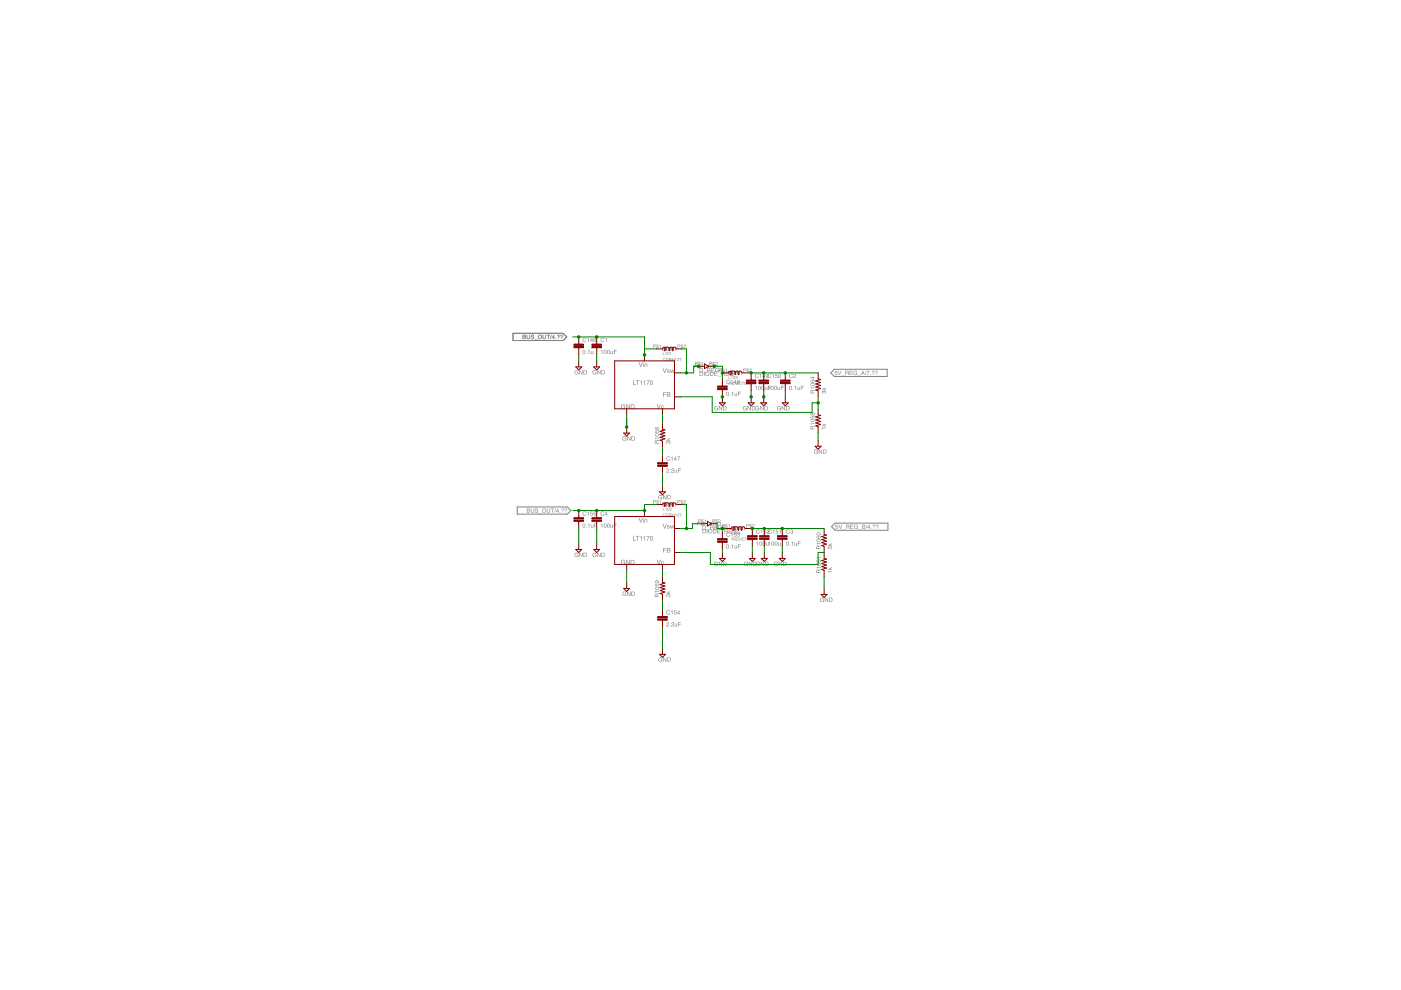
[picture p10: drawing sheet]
<svg xmlns="http://www.w3.org/2000/svg" width="297mm" height="210mm" viewBox="0 0 297 210" stroke-linecap="round" stroke-linejoin="round" font-family="sans-serif">
<g fill="#808080">
<path d="M140.6 76l.3-.1 .2 .2a.24 .24 0 0 0-.4-.2 .24 .24 0 0 0-.1 .4 .24 .24 0 0 0 .4 0h.1a.29 .29 0 0 1-.4 .2 .29 .29 0 0 1-.2-.3zM141.3 76v.4l.3-.1a.27 .27 0 0 0 0-.3 .27 .27 0 0 0-.3 0zM141.2 75.9h.2a.32 .32 0 0 1 .3 .3 .32 .32 0 0 1-.3 .3h-.2zM141.9 76v.2l.3-.1v-.1zM141.8 75.9l.5 .1 .1 .5-.3-.3h-.2l-.1 .3zM142.5 75.9l.1 .2h.3l.1-.2v.6l-.1-.3h-.3l-.1 .3zM143.1 76l.3-.1v.6l-.1-.4zM143.6 76a.24 .24 0 0 1 .4 .1 .24 .24 0 0 1-.3 .3l.3 .1h-.4l.3-.4-.1-.1-.2 .1zM144.1 75.9h.4l-.3 .6 .2-.5z" fill-rule="evenodd"/>
<path d="M154.5 81l.1 .6zM154.7 81l.5 .5 .1-.5v.6l-.5-.5-.1 .5zM155.5 81v.5l.3-.1a.27 .27 0 0 0 0-.3 .27 .27 0 0 0-.3-.1zM155.4 81h.2a.32 .32 0 0 1 .3 .3 .32 .32 0 0 1-.3 .3h-.2zM156 81l.1 .4a.16 .16 0 0 0 .2 .1 .16 .16 0 0 0 .1-.1v-.4l.1 .3a.25 .25 0 0 1-.2 .3 .25 .25 0 0 1-.3-.3zM156.7 81h.3l.2 .2a.24 .24 0 0 0-.3-.2 .24 .24 0 0 0-.1 .3 .24 .24 0 0 0 .3 .1h.1a.29 .29 0 0 1-.3 .2 .29 .29 0 0 1-.3-.3zM157.3 81h.5h-.2v.6l-.1-.6zM157.8 81.3a.35 .35 0 0 1 .7 0 .35 .35 0 0 1-.7 0zM157.9 81.3a.25 .25 0 0 0 .5 0 .25 .25 0 0 0-.5 0zM158.6 81v.3l.4-.1-.1-.1zM158.5 81h.5l.1 .6-.3-.3h-.2l-.1 .3z" fill-rule="evenodd"/>
<path d="M148.4 78.9v.7l.5-.2a.37 .37 0 0 0 0-.4 .37 .37 0 0 0-.5-.1zM148.3 78.8h.4a.45 .45 0 0 1 .4 .4 .45 .45 0 0 1-.4 .5h-.4zM149.2 78.8h.2v.9h-.2zM149.5 79.3a.46 .46 0 0 1 .9 0 .46 .46 0 0 1-.9 0zM149.6 79.2a.35 .35 0 0 0 .7 0 .35 .35 0 0 0-.7 0zM150.7 78.9v.7l.4-.2a.37 .37 0 0 0 0-.4 .37 .37 0 0 0-.4-.1zM150.5 78.8h.4a.45 .45 0 0 1 .4 .4 .45 .45 0 0 1-.4 .5h-.4zM151.5 78.8h.6v.1h-.5v.3h.5l-.5 .1v.3l.5 .1h-.6zM152.2 79.8l.7 .1zM153.1 78.9v.3l.5-.1-.1-.2zM153 78.8h.4a.25 .25 0 0 1 .3 .2 .25 .25 0 0 1-.1 .3l.1 .4h-.1l-.1-.3-.1-.1h-.3v.4h-.1zM153.9 78.8h.6v.1h-.5v.3h.5l-.5 .1v.3l.5 .1h-.6zM154.8 78.9l.4-.1 .3 .3a.36 .36 0 0 0-.5-.2 .36 .36 0 0 0-.2 .5 .36 .36 0 0 0 .5 .1l.1-.2-.3-.1h.4v.5l-.1-.1a.45 .45 0 0 1-.7 0 .45 .45 0 0 1 .1-.7z" fill-rule="evenodd"/>
<path d="M154.1 83.1a.41 .41 0 0 1 .5 .4 .41 .41 0 0 1-.5 .4l-.1-.4zM154.2 83.2a.33 .33 0 0 0-.1 .4 .33 .33 0 0 0 .3 .2v-.5zM154.7 83.8l.2 .1zM155.1 83.2l.3-.1v.8h-.1v-.6zM155.7 83.3l.3 .6 .3-.6v.6h-.1a.23 .23 0 0 1-.3 .1 .23 .23 0 0 1-.2-.3zM156.5 83.1h.6v.1h-.5v.2h.4l-.4 .1v.4h-.1z" fill-rule="evenodd"/>
<path d="M160.1 82l.4-.2v.9h-.2v-.6zM160.9 81.9a.41 .41 0 0 1 .5 .4 .41 .41 0 0 1-.5 .4l-.2-.4zM161 81.9a.33 .33 0 0 0-.2 .4 .33 .33 0 0 0 .4 .2v-.5zM161.6 81.9a.41 .41 0 0 1 .4 .4 .41 .41 0 0 1-.4 .4l-.2-.4zM161.7 81.9a.33 .33 0 0 0-.2 .4 .33 .33 0 0 0 .4 .2v-.5zM162.2 82l.2 .6 .3-.6v.7l-.1-.1a.23 .23 0 0 1-.3 .1 .23 .23 0 0 1-.1-.2zM162.9 81.8h.6v.1h-.5v.3h.5l-.5 .1v.4h-.1z" fill-rule="evenodd"/>
<path d="M162.8 82l.3-.2v.9h-.1v-.6zM163.6 81.9a.41 .41 0 0 1 .4 .4 .41 .41 0 0 1-.4 .4l-.2-.4zM163.6 81.9a.33 .33 0 0 0-.1 .4 .33 .33 0 0 0 .3 .2l.1-.5zM164.2 81.9a.41 .41 0 0 1 .5 .4 .41 .41 0 0 1-.4 .4l-.2-.4zM164.3 81.9a.33 .33 0 0 0-.1 .4 .33 .33 0 0 0 .3 .2l.1-.5zM164.8 82l.3 .6 .3-.6v.7l-.1-.1a.23 .23 0 0 1-.3 .1 .23 .23 0 0 1-.2-.2zM165.6 81.8h.6v.1h-.5v.3h.4l-.4 .1v.4h-.1z" fill-rule="evenodd"/>
<path d="M174.3 83h.4a.29 .29 0 0 1 .5 .1 .29 .29 0 0 1-.3 .4v-.1a.18 .18 0 0 0 .1-.3 .18 .18 0 0 0-.3 0l-.1 .1-.1-.2a.17 .17 0 0 0-.2 .2 .17 .17 0 0 0 .2 .1v.2l-.2-.2zM174.5 82.2l.2 .3 .4-.3-.3 .3 .3 .2h-.9l.5-.1z" fill-rule="evenodd"/>
<path d="M174.3 90.7h.8v.1h-.6l-.1 .2zM174.5 89.8l.2 .3 .4-.3-.3 .3 .3 .2h-.9l.5-.1z" fill-rule="evenodd"/>
<path d="M172.7 95.4l.4-.1 .3 .3a.36 .36 0 0 0-.5-.2 .36 .36 0 0 0-.2 .5 .36 .36 0 0 0 .5 .2l.1-.3-.3-.1h.4v.5l-.1-.1a.45 .45 0 0 1-.7 0 .45 .45 0 0 1 .1-.7zM173.6 95.3h.1l.5 .7v-.7h.1v.9l-.6-.7v.7h-.1zM174.6 95.4v.7l.5-.2a.37 .37 0 0 0-.1-.4 .37 .37 0 0 0-.4-.1zM174.5 95.3h.4a.45 .45 0 0 1 .3 .5 .45 .45 0 0 1-.3 .4h-.4z" fill-rule="evenodd"/>
<path d="M160.3 86.2l.4-.1 .3 .3a.36 .36 0 0 0-.5-.2 .36 .36 0 0 0-.2 .5 .36 .36 0 0 0 .5 .1l.1-.2-.3-.1h.4v.5l-.1-.1a.45 .45 0 0 1-.7 0 .45 .45 0 0 1 .1-.7zM161.2 86.1h.1l.5 .7v-.7h.1v.9l-.6-.7v.7h-.1zM162.2 86.2v.7l.5-.2a.37 .37 0 0 0-.1-.4 .37 .37 0 0 0-.4-.1zM162.1 86.1h.3a.45 .45 0 0 1 .4 .4 .45 .45 0 0 1-.4 .5h-.3z" fill-rule="evenodd"/>
<path d="M157.6 86.2l.4-.1 .3 .3a.36 .36 0 0 0-.5-.2 .36 .36 0 0 0-.2 .5 .36 .36 0 0 0 .5 .1l.1-.2-.3-.1h.4v.5l-.1-.1a.45 .45 0 0 1-.7 0 .45 .45 0 0 1 .1-.7zM158.5 86.1h.1l.5 .7v-.7h.1v.9l-.6-.7v.7h-.1zM159.5 86.2v.7l.5-.2a.37 .37 0 0 0-.1-.4 .37 .37 0 0 0-.4-.1zM159.4 86.1h.4a.45 .45 0 0 1 .3 .4 .45 .45 0 0 1-.3 .5h-.4z" fill-rule="evenodd"/>
<path d="M151.5 86.2l.4-.1 .3 .3a.36 .36 0 0 0-.5-.2 .36 .36 0 0 0-.2 .5 .36 .36 0 0 0 .5 .1l.1-.2-.3-.1h.4v.5l-.1-.1a.45 .45 0 0 1-.6 0 .45 .45 0 0 1 0-.7zM152.4 86.1h.2l.4 .7v-.7h.1v.9l-.6-.7v.7h-.1zM153.4 86.2v.7l.5-.2a.37 .37 0 0 0-.1-.4 .37 .37 0 0 0-.4-.1zM153.3 86.1h.4a.45 .45 0 0 1 .4 .4 .45 .45 0 0 1-.4 .5h-.4z" fill-rule="evenodd"/>
<path d="M132.1 92.6l.4-.1 .3 .3a.36 .36 0 0 0-.5-.2 .36 .36 0 0 0-.2 .5 .36 .36 0 0 0 .5 .2l.1-.3-.3-.1h.4v.5l-.1-.1a.45 .45 0 0 1-.7 0 .45 .45 0 0 1 .1-.7zM133 92.5h.1l.5 .7v-.7h.1v.9l-.6-.7v.7h-.1zM134 92.6v.7l.5-.2a.37 .37 0 0 0-.1-.4 .37 .37 0 0 0-.4-.1zM133.9 92.5h.3a.45 .45 0 0 1 .4 .5 .45 .45 0 0 1-.4 .4h-.3z" fill-rule="evenodd"/>
<path d="M139.7 105.1l.4-.2 .3 .3a.36 .36 0 0 0-.5-.1 .36 .36 0 0 0-.2 .4 .36 .36 0 0 0 .5 .2l.1-.2-.3-.1h.4v.5l-.1-.2a.45 .45 0 0 1-.7 0 .45 .45 0 0 1 .1-.6zM140.6 105h.1l.5 .7v-.7h.1v.9l-.6-.8v.8h-.1zM141.6 105.1v.7l.5-.2a.37 .37 0 0 0-.1-.4 .37 .37 0 0 0-.4-.1zM141.5 105h.4a.45 .45 0 0 1 .3 .4 .45 .45 0 0 1-.3 .5h-.4z" fill-rule="evenodd"/>
<path d="M141.3 93.6l.4 .1a.29 .29 0 0 1 .5 0 .29 .29 0 0 1-.3 .4v-.1a.18 .18 0 0 0 .1-.2 .18 .18 0 0 0-.3 0l-.1 .1-.1-.2a.17 .17 0 0 0-.2 .2 .17 .17 0 0 0 .2 .1v.1l-.2-.1zM141.5 92.9l.2 .2 .4-.2-.3 .3 .3 .2h-.9l.5-.1z" fill-rule="evenodd"/>
<path d="M141.3 99.4a.31 .31 0 0 1 .6 .1 .31 .31 0 0 1-.4 .4l-.1 .2 .5 .1h-.6l.3-.4a.18 .18 0 0 0 .2-.2 .18 .18 0 0 0-.2-.2 .18 .18 0 0 0-.2 .2zM142 100.1l.2 .1zM142.4 99.4a.31 .31 0 0 1 .5 .1 .31 .31 0 0 1-.3 .4l-.2 .2 .5 .1h-.6l.3-.4a.18 .18 0 0 0 .2-.2 .18 .18 0 0 0-.2-.2 .18 .18 0 0 0-.2 .2zM143 99.5l.3 .6 .3-.6v.7l-.1-.1a.23 .23 0 0 1-.3 .1 .23 .23 0 0 1-.2-.2zM143.8 99.3h.6v.1h-.5v.3h.4l-.4 .1v.4h-.1z" fill-rule="evenodd"/>
<path d="M121.9 78.6l.4-.1 .3 .3a.36 .36 0 0 0-.5-.2 .36 .36 0 0 0-.1 .4 .36 .36 0 0 0 .4 .2l.1-.2-.3-.1h.4v.5l-.1-.1a.45 .45 0 0 1-.6-.1 .45 .45 0 0 1 0-.6zM122.8 78.5h.2l.4 .7v-.7h.1v.9l-.6-.7v.7h-.1zM123.8 78.6v.7l.5-.2a.37 .37 0 0 0 0-.4 .37 .37 0 0 0-.5-.1zM123.7 78.5h.4a.45 .45 0 0 1 .4 .4 .45 .45 0 0 1-.4 .5h-.4z" fill-rule="evenodd"/>
<path d="M140.6 109l.3-.1 .2 .2a.24 .24 0 0 0-.4-.2 .24 .24 0 0 0-.1 .4 .24 .24 0 0 0 .4 0h.1a.29 .29 0 0 1-.4 .2 .29 .29 0 0 1-.2-.3zM141.3 109v.5l.3-.2a.27 .27 0 0 0 0-.3 .27 .27 0 0 0-.3 0zM141.2 108.9h.2a.32 .32 0 0 1 .3 .3 .32 .32 0 0 1-.3 .3h-.2zM141.9 109v.2l.3-.1v-.1zM141.8 108.9l.5 .1 .1 .5-.3-.2h-.2l-.1 .2zM142.5 108.9l.1 .2h.3l.1-.2v.6l-.1-.3h-.3l-.1 .3zM143.1 109l.3-.1v.6l-.1-.4zM143.6 109a.24 .24 0 0 1 .4 .1 .24 .24 0 0 1-.3 .3l.3 .1h-.4l.3-.4-.1-.1-.2 .1zM144.1 108.9h.4l-.3 .6 .2-.5z" fill-rule="evenodd"/>
<path d="M155.2 114v.6zM155.4 114l.4 .5 .1-.5v.6l-.4-.5-.1 .5zM156.1 114v.5l.3-.1a.27 .27 0 0 0 0-.3 .27 .27 0 0 0-.3-.1zM156 114h.3a.32 .32 0 0 1 .3 .3 .32 .32 0 0 1-.3 .3h-.3zM156.7 114l.1 .4a.16 .16 0 0 0 .1 .1 .16 .16 0 0 0 .2-.1v-.4l.1 .3a.25 .25 0 0 1-.3 .3 .25 .25 0 0 1-.2-.3zM157.4 114h.3l.1 .2a.24 .24 0 0 0-.3-.2 .24 .24 0 0 0-.1 .3 .24 .24 0 0 0 .3 .1h.1a.29 .29 0 0 1-.3 .2 .29 .29 0 0 1-.2-.3zM157.9 114h.5h-.2v.6l-.1-.6zM158.4 114.3a.35 .35 0 0 1 .7 0 .35 .35 0 0 1-.7 0zM158.5 114.3a.25 .25 0 0 0 .5 0 .25 .25 0 0 0-.5 0zM159.3 114v.3l.3-.1-.1-.1zM159.2 114h.5v.6l-.2-.3h-.2l-.1 .3z" fill-rule="evenodd"/>
<path d="M149.1 112.3v.7l.4-.2a.37 .37 0 0 0 0-.4 .37 .37 0 0 0-.4-.1zM148.9 112.2h.4a.45 .45 0 0 1 .4 .4 .45 .45 0 0 1-.4 .5h-.4zM149.9 112.2h.1v.9h-.1zM150.1 112.6a.5 .5 0 0 1 1 0 .5 .5 0 0 1-1 0zM150.3 112.6a.34 .34 0 0 0 .6 0 .34 .34 0 0 0-.6 0zM151.3 112.3v.7l.5-.2a.37 .37 0 0 0-.1-.4 .37 .37 0 0 0-.4-.1zM151.2 112.2h.3a.45 .45 0 0 1 .4 .4 .45 .45 0 0 1-.4 .5h-.3zM152.1 112.2h.6v.1h-.5v.3h.5l-.5 .1v.3l.5 .1h-.6zM152.8 113.2h.7zM153.7 112.3v.3l.5-.1-.1-.2zM153.6 112.2h.4a.25 .25 0 0 1 .3 .1 .25 .25 0 0 1-.1 .3l.1 .5h-.1v-.3l-.2-.1h-.3v.4h-.1zM154.5 112.2h.7v.1h-.6v.3h.5l-.5 .1v.3l.6 .1h-.7zM155.4 112.3l.4-.1 .3 .3a.36 .36 0 0 0-.5-.2 .36 .36 0 0 0-.2 .4 .36 .36 0 0 0 .5 .2l.1-.2-.3-.1h.4v.5l-.1-.1a.45 .45 0 0 1-.7-.1 .45 .45 0 0 1 .1-.6z" fill-rule="evenodd"/>
<path d="M154.1 115.5a.41 .41 0 0 1 .5 .4 .41 .41 0 0 1-.5 .4l-.1-.4zM154.2 115.6a.33 .33 0 0 0-.1 .3 .33 .33 0 0 0 .3 .3v-.6zM154.7 116.2l.2 .1zM155.1 115.6l.3-.2v.9h-.1v-.6zM155.7 115.7l.3 .5 .3-.5v.6l-.1-.1a.23 .23 0 0 1-.3 .1 .23 .23 0 0 1-.2-.2zM156.5 115.4h.6v.1h-.5v.3h.4l-.4 .1v.4h-.1z" fill-rule="evenodd"/>
<path d="M160.4 115l.3-.2v.9h-.1v-.6zM161.1 114.9a.41 .41 0 0 1 .5 .4 .41 .41 0 0 1-.4 .4l-.2-.4zM161.2 114.9a.33 .33 0 0 0-.1 .4 .33 .33 0 0 0 .3 .2l.1-.5zM161.8 114.9a.41 .41 0 0 1 .5 .4 .41 .41 0 0 1-.4 .4l-.2-.4zM161.9 114.9a.33 .33 0 0 0-.1 .4 .33 .33 0 0 0 .3 .2v-.5zM162.4 115l.3 .6 .3-.6v.7l-.1-.1a.23 .23 0 0 1-.3 .1 .23 .23 0 0 1-.2-.2z" fill-rule="evenodd"/>
<path d="M162.9 115l.3-.2v.9h-.1v-.6zM163.7 114.9a.41 .41 0 0 1 .4 .4 .41 .41 0 0 1-.4 .4l-.2-.4zM163.8 114.9a.33 .33 0 0 0-.2 .4 .33 .33 0 0 0 .4 .2v-.5zM164.4 114.9a.41 .41 0 0 1 .4 .4 .41 .41 0 0 1-.4 .4l-.2-.4zM164.5 114.9a.33 .33 0 0 0-.2 .4 .33 .33 0 0 0 .4 .2v-.5zM165 115l.2 .6 .3-.6v.7l-.1-.1a.23 .23 0 0 1-.3 .1 .23 .23 0 0 1-.1-.2z" fill-rule="evenodd"/>
<path d="M175.6 116h.3a.29 .29 0 0 1 .5 .1 .29 .29 0 0 1-.3 .4v-.1a.18 .18 0 0 0 .2-.3 .18 .18 0 0 0-.3 0l-.1 .1-.1-.2a.17 .17 0 0 0-.2 .2 .17 .17 0 0 0 .2 .1v.2l-.3-.2zM175.7 115.2l.3 .3 .4-.3-.3 .3 .3 .2h-.9l.5-.1z" fill-rule="evenodd"/>
<path d="M175.5 121.1h.9v.2h-.6l-.1 .2zM175.7 120.3l.3 .2 .4-.2-.3 .3 .3 .2h-.9l.5-.1z" fill-rule="evenodd"/>
<path d="M174 126.8l.4-.1 .3 .3a.36 .36 0 0 0-.5-.2 .36 .36 0 0 0-.2 .5 .36 .36 0 0 0 .5 .2l.1-.3-.3-.1h.4v.5l-.1-.1a.45 .45 0 0 1-.7 0 .45 .45 0 0 1 .1-.7zM174.9 126.7h.1l.4 .7v-.7h.2v.9l-.6-.7v.7h-.1zM175.9 126.8v.7l.4-.2a.37 .37 0 0 0 0-.4 .37 .37 0 0 0-.4-.1zM175.8 126.7h.3a.45 .45 0 0 1 .4 .5 .45 .45 0 0 1-.4 .4h-.3z" fill-rule="evenodd"/>
<path d="M160.4 119.2l.4-.1 .3 .3a.36 .36 0 0 0-.5-.2 .36 .36 0 0 0-.2 .5 .36 .36 0 0 0 .5 .1l.1-.2-.3-.1h.4v.5l-.1-.1a.45 .45 0 0 1-.7 0 .45 .45 0 0 1 .1-.7zM161.3 119.1h.1l.5 .7v-.7h.1v.9l-.6-.7v.7h-.1zM162.3 119.2v.7l.5-.2a.37 .37 0 0 0-.1-.4 .37 .37 0 0 0-.4-.1zM162.2 119.1h.4a.45 .45 0 0 1 .3 .4 .45 .45 0 0 1-.3 .5h-.4z" fill-rule="evenodd"/>
<path d="M157.9 119.2l.4-.1 .3 .3a.36 .36 0 0 0-.5-.2 .36 .36 0 0 0-.2 .5 .36 .36 0 0 0 .5 .1l.1-.2-.3-.1h.4v.5l-.1-.1a.45 .45 0 0 1-.7 0 .45 .45 0 0 1 .1-.7zM158.8 119.1h.1l.4 .7v-.7h.2v.9l-.6-.7v.7h-.1zM159.8 119.2v.7l.4-.2a.37 .37 0 0 0 0-.4 .37 .37 0 0 0-.4-.1zM159.7 119.1h.3a.45 .45 0 0 1 .4 .4 .45 .45 0 0 1-.4 .5h-.3z" fill-rule="evenodd"/>
<path d="M151.5 119.2l.4-.1 .3 .3a.36 .36 0 0 0-.5-.2 .36 .36 0 0 0-.2 .5 .36 .36 0 0 0 .5 .1l.1-.2-.3-.1h.4v.5l-.1-.1a.45 .45 0 0 1-.6 0 .45 .45 0 0 1 0-.7zM152.4 119.1h.2l.4 .7v-.7h.1v.9l-.6-.7v.7h-.1zM153.4 119.2v.7l.5-.2a.37 .37 0 0 0-.1-.4 .37 .37 0 0 0-.4-.1zM153.3 119.1h.4a.45 .45 0 0 1 .4 .4 .45 .45 0 0 1-.4 .5h-.4z" fill-rule="evenodd"/>
<path d="M132.1 125.5l.4-.1 .3 .3a.36 .36 0 0 0-.5-.2 .36 .36 0 0 0-.2 .5 .36 .36 0 0 0 .5 .2l.1-.2-.3-.1h.4v.4l-.1-.1a.45 .45 0 0 1-.7 0 .45 .45 0 0 1 .1-.7zM133 125.4h.1l.5 .8v-.8h.1v.9l-.6-.7v.7h-.1zM134 125.5v.7l.5-.1a.37 .37 0 0 0-.1-.5 .37 .37 0 0 0-.4-.1zM133.9 125.4h.3a.45 .45 0 0 1 .4 .5 .45 .45 0 0 1-.4 .4h-.3z" fill-rule="evenodd"/>
<path d="M139.7 139.5l.4-.1 .3 .3a.36 .36 0 0 0-.5-.2 .36 .36 0 0 0-.2 .5 .36 .36 0 0 0 .5 .2l.1-.3-.3-.1h.4v.5l-.1-.1a.45 .45 0 0 1-.7 0 .45 .45 0 0 1 .1-.7zM140.6 139.4h.1l.5 .7v-.7h.1v.9l-.6-.7v.7h-.1zM141.6 139.5v.7l.5-.2a.37 .37 0 0 0-.1-.4 .37 .37 0 0 0-.4-.1zM141.5 139.4h.4a.45 .45 0 0 1 .3 .5 .45 .45 0 0 1-.3 .4h-.4z" fill-rule="evenodd"/>
<path d="M141.3 126.1l.4 .1a.29 .29 0 0 1 .5 0 .29 .29 0 0 1-.3 .4v-.1a.18 .18 0 0 0 .1-.2 .18 .18 0 0 0-.3 0l-.1 .1-.1-.2a.17 .17 0 0 0-.2 .2 .17 .17 0 0 0 .2 .1v.1l-.2-.1zM141.5 125.4l.2 .2 .4-.3-.3 .4 .3 .2h-.9l.5-.1z" fill-rule="evenodd"/>
<path d="M141.3 132.1a.31 .31 0 0 1 .6 .1 .31 .31 0 0 1-.4 .4l-.1 .1 .5 .1h-.6l.3-.4a.18 .18 0 0 0 .2-.2 .18 .18 0 0 0-.2-.2 .18 .18 0 0 0-.2 .3zM142 132.7l.2 .1zM142.4 132.1a.31 .31 0 0 1 .5 .1 .31 .31 0 0 1-.3 .4l-.2 .1 .5 .1h-.6l.3-.4a.18 .18 0 0 0 .2-.2 .18 .18 0 0 0-.2-.2 .18 .18 0 0 0-.2 .3zM143 132.2l.3 .5 .3-.5v.6l-.1-.1a.23 .23 0 0 1-.3 .1 .23 .23 0 0 1-.2-.2zM143.8 131.9h.6v.1h-.5v.3h.4l-.4 .1v.4h-.1z" fill-rule="evenodd"/>
<path d="M121.9 117.3l.4-.1 .3 .3a.36 .36 0 0 0-.5-.2 .36 .36 0 0 0-.1 .5 .36 .36 0 0 0 .4 .1l.1-.2-.3-.1h.4v.5l-.1-.1a.45 .45 0 0 1-.6 0 .45 .45 0 0 1 0-.7zM122.8 117.2h.2l.4 .7v-.7h.1v.9l-.6-.7v.7h-.1zM123.8 117.3v.7l.5-.2a.37 .37 0 0 0 0-.4 .37 .37 0 0 0-.5-.1zM123.7 117.2h.4a.45 .45 0 0 1 .4 .4 .45 .45 0 0 1-.4 .5h-.4z" fill-rule="evenodd"/>
<path d="M123.6 74.2a.41 .41 0 0 1 .5 .4 .41 .41 0 0 1-.4 .5l-.2-.5zM123.7 74.3a.33 .33 0 0 0-.1 .4 .33 .33 0 0 0 .3 .2v-.5zM124.3 74.9l.1 .2zM124.6 74.4l.3-.2v.9h-.1v-.7zM125.3 74.4l.2 .6 .3-.6v.7l-.1-.1a.23 .23 0 0 1-.3 .1 .23 .23 0 0 1-.1-.2z" fill-rule="evenodd"/>
<path d="M123.6 111a.41 .41 0 0 1 .5 .4 .41 .41 0 0 1-.4 .5l-.2-.4zM123.7 111.1a.33 .33 0 0 0-.1 .4 .33 .33 0 0 0 .3 .2v-.5zM124.3 111.7l.1 .2zM124.6 111.2l.3-.2v.9h-.1v-.6zM125.3 111.2l.2 .6 .3-.6v.7l-.1-.1a.23 .23 0 0 1-.3 .1 .23 .23 0 0 1-.1-.2zM126 111h.6v.1h-.5v.3h.5l-.5 .1v.4h-.1z" fill-rule="evenodd"/>
<path d="M127.4 74.4l.3-.2v.9h-.1v-.7zM128.1 74.2a.41 .41 0 0 1 .5 .4 .41 .41 0 0 1-.4 .5l-.2-.5zM128.2 74.3a.33 .33 0 0 0-.1 .4 .33 .33 0 0 0 .3 .2v-.5zM128.8 74.2a.41 .41 0 0 1 .5 .4 .41 .41 0 0 1-.4 .5l-.2-.5zM128.9 74.3a.33 .33 0 0 0-.1 .4 .33 .33 0 0 0 .3 .2v-.5zM129.4 74.4l.3 .6 .3-.6v.7l-.1-.1a.23 .23 0 0 1-.3 .1 .23 .23 0 0 1-.2-.2zM130.2 74.2h.6v.1h-.5v.2h.4l-.4 .2v.4h-.1z" fill-rule="evenodd"/>
<path d="M125.7 78.6l.5-.1 .2 .3a.36 .36 0 0 0-.5-.2 .36 .36 0 0 0-.1 .4 .36 .36 0 0 0 .4 .2l.1-.2-.3-.1h.4v.5l-.1-.1a.45 .45 0 0 1-.6-.1 .45 .45 0 0 1 0-.6zM126.6 78.5h.2l.4 .7v-.7h.1v.9l-.6-.7v.7h-.1zM127.7 78.6v.7l.4-.2a.37 .37 0 0 0 0-.4 .37 .37 0 0 0-.4-.1zM127.5 78.5h.4a.45 .45 0 0 1 .4 .4 .45 .45 0 0 1-.4 .5h-.4z" fill-rule="evenodd"/>
<path d="M167.4 81.9a.41 .41 0 0 1 .5 .4 .41 .41 0 0 1-.4 .4l-.2-.4zM167.5 81.9a.33 .33 0 0 0-.1 .4 .33 .33 0 0 0 .3 .2v-.5zM168.1 82.5l.1 .2zM168.4 82l.3-.2v.9h-.1v-.6zM169.1 82l.2 .6 .3-.6v.7l-.1-.1a.23 .23 0 0 1-.3 .1 .23 .23 0 0 1-.1-.2zM169.8 81.8h.6v.1h-.5v.3h.4l-.4 .1v.4h-.1z" fill-rule="evenodd"/>
<path d="M164.9 86.2l.4-.1 .2 .3a.36 .36 0 0 0-.4-.2 .36 .36 0 0 0-.2 .5 .36 .36 0 0 0 .5 .1v-.2l-.2-.1h.3v.5l-.1-.1a.45 .45 0 0 1-.6 0 .45 .45 0 0 1 .1-.7zM165.7 86.1h.2l.4 .7v-.7h.1v.9l-.5-.7v.7h-.2zM166.8 86.2v.7l.4-.2a.37 .37 0 0 0 0-.4 .37 .37 0 0 0-.4-.1zM166.6 86.1h.4a.45 .45 0 0 1 .4 .4 .45 .45 0 0 1-.4 .5h-.4z" fill-rule="evenodd"/>
<path d="M166.8 114.9a.41 .41 0 0 1 .5 .4 .41 .41 0 0 1-.5 .4l-.1-.4zM166.9 114.9a.33 .33 0 0 0-.2 .4 .33 .33 0 0 0 .4 .2v-.5zM167.4 115.5l.1 .2zM167.8 115l.3-.2v.9h-.1v-.6zM168.4 115l.3 .6 .3-.6v.7l-.1-.1a.23 .23 0 0 1-.3 .1 .23 .23 0 0 1-.2-.2zM169.2 114.8h.6v.1h-.5v.3h.4l-.4 .1v.4h-.1z" fill-rule="evenodd"/>
<path d="M164.2 119.2l.4-.1 .3 .3a.36 .36 0 0 0-.5-.2 .36 .36 0 0 0-.2 .5 .36 .36 0 0 0 .5 .1l.1-.2-.3-.1h.4v.5l-.1-.1a.45 .45 0 0 1-.7 0 .45 .45 0 0 1 .1-.7zM165.1 119.1h.1l.5 .7v-.7h.1v.9l-.6-.7v.7h-.1zM166.1 119.2v.7l.5-.2a.37 .37 0 0 0-.1-.4 .37 .37 0 0 0-.4-.1zM166 119.1h.4a.45 .45 0 0 1 .3 .4 .45 .45 0 0 1-.3 .5h-.4z" fill-rule="evenodd"/>
<path d="M127.4 111.2l.3-.2v.9h-.1v-.6zM128.1 111a.41 .41 0 0 1 .5 .4 .41 .41 0 0 1-.4 .5l-.2-.4zM128.2 111.1a.33 .33 0 0 0-.1 .4 .33 .33 0 0 0 .3 .2v-.5zM128.8 111a.41 .41 0 0 1 .5 .4 .41 .41 0 0 1-.4 .5l-.2-.4zM128.9 111.1a.33 .33 0 0 0-.1 .4 .33 .33 0 0 0 .3 .2v-.5zM129.4 111.2l.3 .6 .3-.6v.7l-.1-.1a.23 .23 0 0 1-.3 .1 .23 .23 0 0 1-.2-.2zM130.2 111h.6v.1h-.5v.3h.4l-.4 .1v.4h-.1z" fill-rule="evenodd"/>
<path d="M125.7 117.3l.5-.1 .2 .3a.36 .36 0 0 0-.5-.2 .36 .36 0 0 0-.1 .5 .36 .36 0 0 0 .4 .1l.1-.2-.3-.1h.4v.5l-.1-.1a.45 .45 0 0 1-.6 0 .45 .45 0 0 1 0-.7zM126.6 117.2h.2l.4 .7v-.7h.1v.9l-.6-.7v.7h-.1zM127.7 117.3v.7l.4-.2a.37 .37 0 0 0 0-.4 .37 .37 0 0 0-.4-.1zM127.5 117.2h.4a.45 .45 0 0 1 .4 .4 .45 .45 0 0 1-.4 .5h-.4z" fill-rule="evenodd"/>
<path d="M134.2 80.6h.2v.9h.4v.1h-.6zM134.8 80.6h.8v.1h-.3v.9h-.2v-.9h-.3zM135.7 80.8l.4-.1v.9h-.1v-.7zM136.4 80.8l.3-.1v.9h-.1v-.7zM137.1 80.7h.6l-.4 .9h-.1v-.2l.4-.6h-.5zM138 80.7a.44 .44 0 0 1 .5 .4 .44 .44 0 0 1-.5 .5l-.2-.5zM138 80.8a.35 .35 0 0 0-.1 .4 .35 .35 0 0 0 .4 .2v-.5z" fill-rule="evenodd"/>
<path d="M135.4 76.8h.2l.3 .8 .2-.8h.2l-.4 1h-.1zM136.4 77.1h.1v.7h-.1zM136.4 76.8l.1 .2zM136.7 77.1l.1 .1a.25 .25 0 0 1 .3-.1 .25 .25 0 0 1 .1 .2v.5h-.1l-.1-.6-.2 .1v.5h-.1z" fill-rule="evenodd"/>
<path d="M140.5 78.1h.1l.3 .8 .3-.8h.2l-.4 1h-.1zM141.5 78.4l.5 .1-.4-.1v.2a.26 .26 0 0 1 .4 .3 .26 .26 0 0 1-.4 .2l-.2-.3 .4 .2v-.2a.26 .26 0 0 1-.3-.1 .26 .26 0 0 1 0-.3zM142.1 78.4h.1l.1 .5 .2-.5h.1l.1 .5 .2-.5h.1l-.2 .7h-.1l-.2-.6-.1 .6h-.1z" fill-rule="evenodd"/>
<path d="M140.6 83.2h.7v.1h-.6v.3h.5v.1h-.5v.4h-.1zM141.5 83.3v.3l.4-.1v-.2zM141.5 83.7v.3h.5l-.1-.3zM141.4 83.2l.7 .1-.1 .3 .1 .3-.1 .2h-.6z" fill-rule="evenodd"/>
<path d="M139.2 85.7h.2l.3 .8 .2-.8h.2l-.4 1h-.1zM140.2 86.1l.4-.1 .1 .2a.25 .25 0 0 0-.3-.1 .25 .25 0 0 0-.1 .3 .25 .25 0 0 0 .3 .2l.1-.2a.34 .34 0 0 1-.5 .2 .34 .34 0 0 1 0-.5z" fill-rule="evenodd"/>
<path d="M131.8 85.8l.4-.1 .3 .3a.4 .4 0 0 0-.4-.2 .4 .4 0 0 0-.3 .4 .32 .32 0 0 0 .3 .4 .32 .32 0 0 0 .3-.3l-.3-.1h.4v.5l-.1-.1a.49 .49 0 0 1-.7-.1 .49 .49 0 0 1 .1-.7zM132.7 85.7h.2l.5 .8v-.8h.1v1h-.1l-.5-.8v.8h-.2zM133.9 85.8v.8l.4-.1a.42 .42 0 0 0 0-.5 .42 .42 0 0 0-.4-.2zM133.7 85.7h.4a.49 .49 0 0 1 .4 .5 .49 .49 0 0 1-.4 .5h-.4z" fill-rule="evenodd"/>
<path d="M140.5 74.6l.1 .6 .3 .1h-.4zM141 74.8l.3-.2v.7l-.1-.5zM141.6 74.7a.26 .26 0 0 1 .3 .1 .26 .26 0 0 1-.1 .3 .26 .26 0 0 1-.3 0zM141.6 74.7v.5a.23 .23 0 0 0 .2-.2 .23 .23 0 0 0-.2-.3zM142 74.8l.3-.2v.7l-.1-.5z" fill-rule="evenodd"/>
<path d="M141.7 73.6h.4a.22 .22 0 0 1 .2 .2 .22 .22 0 0 1-.2 .2h-.3l-.1 .4zM141.8 73.7v.3l.4-.1-.1-.2zM142.7 74v.3l.1-.1zM142.5 73.7l.1 .2zM142.4 73.7a.23 .23 0 0 1 .3-.1 .23 .23 0 0 1 .2 .2l-.2-.1v.2a.24 .24 0 0 1 .2 .4 .24 .24 0 0 1-.4 .1l-.1-.3 .2 .2v-.3l-.2-.1zM143 73.8l.3-.2v.8l-.1-.6z" fill-rule="evenodd"/>
<path d="M138.5 73h.3a.22 .22 0 0 1 .3 .3 .22 .22 0 0 1-.3 .2h-.2l-.1 .3zM138.6 73.1v.3l.4-.1-.1-.1zM139.4 73.5v.3l.2-.2zM139.3 73.2l.1 .2zM139.2 73.1a.23 .23 0 0 1 .3-.1 .23 .23 0 0 1 .1 .3l-.2-.2v.3a.24 .24 0 0 1 .2 .3 .24 .24 0 0 1-.3 .1l-.2-.2 .3 .2v-.3l-.2-.2zM139.8 73.2l.3-.1v.7l-.1-.5z" fill-rule="evenodd"/>
<path d="M140.4 73.6h.4a.22 .22 0 0 1 .2 .2 .22 .22 0 0 1-.2 .2h-.3l-.1 .4zM140.5 73.7v.3l.4-.1-.1-.2zM141.4 74v.3l.1-.1zM141.2 73.7l.1 .2zM141.1 73.7a.23 .23 0 0 1 .3-.1 .23 .23 0 0 1 .2 .2l-.2-.1v.2a.24 .24 0 0 1 .2 .4 .24 .24 0 0 1-.4 .1l-.1-.3 .2 .2v-.3l-.2-.1zM141.7 73.7a.27 .27 0 0 1 .5 .2 .27 .27 0 0 1-.4 .3v.1l.4 .1h-.5l.4-.6-.2-.1-.2 .2z" fill-rule="evenodd"/>
<path d="M143.7 73h.3a.22 .22 0 0 1 .2 .3 .22 .22 0 0 1-.2 .2h-.2l-.1 .3zM143.8 73.1v.3l.3-.1v-.1zM144.6 73.5v.3l.1-.2zM144.4 73.2l.1 .2zM144.4 73.1a.23 .23 0 0 1 .3-.1 .23 .23 0 0 1 .1 .3l-.2-.2v.3a.24 .24 0 0 1 .2 .3 .24 .24 0 0 1-.4 .1l-.1-.2 .2 .2v-.3l-.2-.2zM144.9 73.2a.27 .27 0 0 1 .5 .1 .27 .27 0 0 1-.3 .3l-.1 .1 .4 .1h-.5l.4-.5-.1-.2-.3 .2z" fill-rule="evenodd"/>
<path d="M154.5 79.7l.1 .6h.3h-.4zM155 79.8l.2-.1v.6v-.4zM155.5 79.7a.26 .26 0 0 1 .4 .2 .26 .26 0 0 1-.1 .3 .26 .26 0 0 1-.3 0zM155.6 79.8v.5a.23 .23 0 0 0 .2-.3 .23 .23 0 0 0-.2-.2zM156 79.8h.3v.2a.18 .18 0 0 1 .1 .2 .18 .18 0 0 1-.2 .1 .18 .18 0 0 1-.2-.2l.2 .1-.1-.2 .2-.1-.1-.1-.2 .1z" fill-rule="evenodd"/>
<path d="M155.7 78.7h.3a.22 .22 0 0 1 .3 .2 .22 .22 0 0 1-.3 .2h-.2l-.1 .3zM155.8 78.8v.2h.3v-.2zM156.6 79.1v.3l.2-.1zM156.5 78.8l.1 .2zM156.4 78.8a.23 .23 0 0 1 .3-.2 .23 .23 0 0 1 .1 .3l-.2-.1v.2a.24 .24 0 0 1 .2 .3 .24 .24 0 0 1-.4 .1l-.1-.2 .3 .2v-.3l-.2-.1zM157 78.8l.3-.1v.7l-.1-.5z" fill-rule="evenodd"/>
<path d="M152.5 78.1h.3a.22 .22 0 0 1 .2 .2 .22 .22 0 0 1-.2 .3h-.2l-.1 .3zM152.6 78.2v.3l.3-.1v-.2zM153.4 78.6v.2l.1-.1zM153.2 78.3l.1 .2zM153.2 78.2a.23 .23 0 0 1 .3-.1 .23 .23 0 0 1 .1 .2l-.2-.1v.3a.24 .24 0 0 1 .2 .3 .24 .24 0 0 1-.4 .1l-.1-.2 .2 .1v-.3l-.2-.1zM153.8 78.3l.2-.2v.8l-.1-.5z" fill-rule="evenodd"/>
<path d="M154.4 78.7h.3a.22 .22 0 0 1 .3 .2 .22 .22 0 0 1-.3 .2h-.2l-.1 .3zM154.5 78.8v.2h.3v-.2zM155.3 79.1v.3l.2-.1zM155.2 78.8l.1 .2zM155.1 78.8a.23 .23 0 0 1 .3-.2 .23 .23 0 0 1 .1 .3l-.2-.1v.2a.24 .24 0 0 1 .2 .3 .24 .24 0 0 1-.4 .1l-.1-.2 .3 .2v-.3l-.2-.1zM155.7 78.8a.27 .27 0 0 1 .4 .1 .27 .27 0 0 1-.3 .4l-.1 .1h.4h-.5l.4-.5-.1-.1-.3 .2z" fill-rule="evenodd"/>
<path d="M157.6 78.1h.4a.22 .22 0 0 1 .2 .2 .22 .22 0 0 1-.2 .3h-.3l-.1 .3zM157.7 78.2v.3l.4-.1-.1-.2zM158.5 78.6v.2l.2-.1zM158.4 78.3l.1 .2zM158.3 78.2a.23 .23 0 0 1 .3-.1 .23 .23 0 0 1 .2 .2l-.3-.1v.3a.24 .24 0 0 1 .2 .3 .24 .24 0 0 1-.3 .1l-.1-.2 .2 .1v-.3l-.2-.1zM158.9 78.2a.27 .27 0 0 1 .5 .2 .27 .27 0 0 1-.4 .3v.1l.4 .1h-.5l.4-.5-.2-.2-.2 .2z" fill-rule="evenodd"/>
<path d="M148.4 78.1v.7l.5-.1a.37 .37 0 0 0 0-.5 .37 .37 0 0 0-.5-.1zM148.3 78h.4a.45 .45 0 0 1 .4 .5 .45 .45 0 0 1-.4 .4h-.4zM149.1 79l.7 .1zM150.1 78.1v.3h.4l-.1-.2zM149.9 78h.4a.25 .25 0 0 1 .3 .2 .25 .25 0 0 1-.1 .3l.2 .4h-.2v-.3h-.2h-.2v.3h-.2zM150.8 78h.7v.1h-.6v.3h.5l-.5 .1v.3l.6 .1h-.7zM151.7 78.1l.5-.1 .2 .3a.36 .36 0 0 0-.5-.2 .36 .36 0 0 0-.1 .5 .36 .36 0 0 0 .4 .2l.1-.2-.3-.1h.4v.4l-.1-.1a.45 .45 0 0 1-.6 0 .45 .45 0 0 1 0-.7zM152.6 78.2l.4-.1v.8h-.1v-.6z" fill-rule="evenodd"/>
<path d="M150.6 77.3h.4a.22 .22 0 0 1 .2 .2 .22 .22 0 0 1-.2 .2h-.3l-.1 .3zM150.7 77.4v.2h.4l-.1-.2zM151.6 77.7v.3l.1-.1zM151.4 77.4l.1 .2zM151.3 77.4a.23 .23 0 0 1 .3-.2 .23 .23 0 0 1 .2 .3l-.2-.1v.2a.24 .24 0 0 1 .2 .4 .24 .24 0 0 1-.4 0l-.1-.2 .2 .2v-.3l-.2-.1zM151.9 77.5l.3-.2v.7l-.1-.5z" fill-rule="evenodd"/>
<path d="M147.4 76.7h.3a.22 .22 0 0 1 .3 .2 .22 .22 0 0 1-.3 .3h-.2l-.1 .3zM147.5 76.8v.3l.3-.1v-.2zM148.3 77.2v.2l.2-.1zM148.2 76.9l.1 .2zM148.1 76.8a.23 .23 0 0 1 .3-.1 .23 .23 0 0 1 .1 .2l-.2-.1v.3a.24 .24 0 0 1 .2 .3 .24 .24 0 0 1-.3 .1l-.2-.2 .3 .1v-.2l-.2-.2zM148.7 76.9l.3-.1v.7l-.1-.5z" fill-rule="evenodd"/>
<path d="M147.2 77.3h.3a.22 .22 0 0 1 .2 .2 .22 .22 0 0 1-.2 .2h-.2l-.1 .3zM147.3 77.4v.2h.3v-.2zM148.1 77.7v.3l.1-.1zM148 77.4v.2zM147.9 77.4a.23 .23 0 0 1 .3-.2 .23 .23 0 0 1 .1 .3l-.2-.1v.2a.24 .24 0 0 1 .2 .4 .24 .24 0 0 1-.4 0l-.1-.2 .2 .2v-.3l-.2-.1zM148.5 77.4a.27 .27 0 0 1 .4 .1 .27 .27 0 0 1-.3 .4l-.1 .1h.4h-.5l.4-.5-.1-.1-.3 .2z" fill-rule="evenodd"/>
<path d="M150.4 76.7h.3a.22 .22 0 0 1 .3 .2 .22 .22 0 0 1-.3 .3h-.2l-.1 .3zM150.5 76.8v.3l.3-.1v-.2zM151.3 77.2v.2l.2-.1zM151.2 76.9l.1 .2zM151.1 76.8a.23 .23 0 0 1 .3-.1 .23 .23 0 0 1 .1 .2l-.2-.1v.3a.24 .24 0 0 1 .2 .3 .24 .24 0 0 1-.3 .1l-.2-.2 .3 .1v-.2l-.2-.2zM151.7 76.9a.27 .27 0 0 1 .4 .1 .27 .27 0 0 1-.3 .3l-.1 .1 .4 .1h-.5l.4-.5-.1-.2-.2 .2z" fill-rule="evenodd"/>
<path d="M154.1 80.6l.4-.1 .3 .3a.35 .35 0 0 0-.5-.2 .35 .35 0 0 0-.2 .5 .35 .35 0 0 0 .5 .1l.2-.1a.4 .4 0 0 1-.5 .3 .4 .4 0 0 1-.3-.4zM154.9 80.7l.4-.2v.9h-.2v-.6zM155.9 80.7l-.2 .4h.2zM156 80.5v.6h.2l-.2 .3-.1-.2h-.3zM156.4 80.8a.15 .15 0 0 0 .3 0 .15 .15 0 0 0-.3 0zM156.4 81.2a.18 .18 0 0 0 .3 0 .18 .18 0 0 0-.3 0zM156.4 80.6a.25 .25 0 0 1 .3 0 .25 .25 0 0 1 0 .3 .27 .27 0 0 1 .1 .4 .27 .27 0 0 1-.4 0 .27 .27 0 0 1 0-.4z" fill-rule="evenodd"/>
<path d="M160.2 79.4l.4-.2 .3 .3a.35 .35 0 0 0-.5-.2 .35 .35 0 0 0-.2 .5 .35 .35 0 0 0 .5 .2l.2-.2a.4 .4 0 0 1-.5 .4 .4 .4 0 0 1-.3-.5zM161 79.4l.4-.1v.8h-.2v-.6zM162 79.4l-.3 .4h.3zM162 79.3l.1 .5h.2l-.2 .3-.1-.2h-.4zM162.4 79.4a.37 .37 0 0 1 .5 .3 .37 .37 0 0 1-.5 .3l.3 .1 .1-.4a.28 .28 0 0 1-.4 .1 .28 .28 0 0 1 0-.4zM162.5 79.6a.19 .19 0 0 0 .3 0 .19 .19 0 0 0-.3 0z" fill-rule="evenodd"/>
<path d="M162.8 79.4l.5-.2 .2 .3a.35 .35 0 0 0-.4-.2 .35 .35 0 0 0-.2 .5 .35 .35 0 0 0 .5 .2l.1-.2a.4 .4 0 0 1-.4 .4 .4 .4 0 0 1-.4-.5zM163.7 79.4l.3-.1v.8h-.1v-.6zM164.4 79.3h.5l-.4 .1v.2a.3 .3 0 0 1 .4 .2 .3 .3 0 0 1-.2 .4 .3 .3 0 0 1-.4-.3h.1a.19 .19 0 0 0 .3 .1 .19 .19 0 0 0 0-.3 .19 .19 0 0 0-.3 .1zM165.2 79.3a.41 .41 0 0 1 .4 .4 .41 .41 0 0 1-.4 .4l-.2-.4zM165.2 79.4a.33 .33 0 0 0-.1 .4 .33 .33 0 0 0 .3 .2l.1-.5z" fill-rule="evenodd"/>
<path d="M172 82.8l-.1 .5h.3v-.4zM171.9 82.7l.4 .1 .4-.1v.1h-.3l-.1 .2v.3h.4v.1h-.9zM171.9 82.2h.8v.1h-.6l-.1 .2zM171.9 81.4a.41 .41 0 0 1 .5-.1 .41 .41 0 0 1 .2 .5h-.6zM172 81.5a.3 .3 0 0 0 .3 .3 .3 .3 0 0 0 .3-.4zM171.9 80.6h.2l-.1 .3 .3 .2a.3 .3 0 0 1 0-.5 .3 .3 0 0 1 .5 .1 .3 .3 0 0 1-.3 .4l-.6-.1zM172.3 80.9a.19 .19 0 0 0 .3 0 .19 .19 0 0 0-.3 0zM172 80.1l.4 .3v-.3zM171.8 80h.6l.1-.1 .2 .2h-.2l-.1 .4z" fill-rule="evenodd"/>
<path d="M172 90.4l-.1 .5h.3v-.4zM171.9 90.3l.4 .1 .4-.1v.1l-.3 .1-.1 .1v.3h.4v.1h-.9zM171.9 89.8h.8v.1h-.6l-.1 .2zM171.9 89a.41 .41 0 0 1 .5-.1 .41 .41 0 0 1 .2 .5h-.6zM172 89.1a.3 .3 0 0 0 .3 .3 .3 .3 0 0 0 .3-.3zM171.9 88.2l.1 .4h.2a.3 .3 0 0 1 .2-.4 .3 .3 0 0 1 .4 .2 .3 .3 0 0 1-.3 .4v-.1a.19 .19 0 0 0 .1-.3 .19 .19 0 0 0-.3 0 .19 .19 0 0 0 0 .3h-.4zM171.9 87.8a.15 .15 0 0 0 .3 0 .15 .15 0 0 0-.3 0zM172.3 87.8a.2 .2 0 0 0 .4 0 .2 .2 0 0 0-.4 0zM171.9 87.6h.4a.27 .27 0 0 1 .4 0 .27 .27 0 0 1 0 .4 .27 .27 0 0 1-.4-.1 .25 .25 0 0 1-.4 .1 .25 .25 0 0 1 0-.4z" fill-rule="evenodd"/>
<path d="M139 93.5l-.1 .4h.3v-.4zM138.9 93.4l.4 .1 .4-.2v.2h-.3l-.1 .2v.2h.4v.2h-.9zM138.9 92.8h.8v.1h-.6l-.1 .2zM138.9 92.1a.41 .41 0 0 1 .5-.2 .41 .41 0 0 1 .2 .6h-.6zM139 92.1a.3 .3 0 0 0 .3 .3 .3 .3 0 0 0 .3-.3zM138.9 91.3l.1 .4h.2a.3 .3 0 0 1 .2-.4 .3 .3 0 0 1 .4 .2 .3 .3 0 0 1-.3 .3v-.1a.19 .19 0 0 0 .1-.3 .19 .19 0 0 0-.3 0 .19 .19 0 0 0 0 .3h-.4zM138.9 90.6h.2l-.1 .3 .3 .1a.3 .3 0 0 1 0-.5 .3 .3 0 0 1 .5 .2 .3 .3 0 0 1-.3 .4l-.6-.1zM139.3 90.8a.19 .19 0 0 0 .3 0 .19 .19 0 0 0-.3 0z" fill-rule="evenodd"/>
<path d="M141.4 96.9l.5-.1 .2 .2a.35 .35 0 0 0-.5-.2 .35 .35 0 0 0-.2 .5 .35 .35 0 0 0 .5 .2l.2-.2a.4 .4 0 0 1-.5 .4 .4 .4 0 0 1-.3-.5zM142.3 97l.3-.2v.9h-.1v-.7zM143.2 97l-.2 .3h.2zM143.3 96.8l.1 .5h.1l-.1 .4-.2-.3h-.3zM143.6 96.8h.6l-.4 .9h-.1v-.2l.3-.6h-.4z" fill-rule="evenodd"/>
<path d="M134.2 113.6h.2v.9h.4v.1h-.6zM134.8 113.6h.8v.1h-.3v.9h-.2v-.9h-.3zM135.7 113.8l.4-.1v.9h-.1v-.7zM136.4 113.8l.3-.1v.9h-.1v-.7zM137.1 113.7h.6l-.4 .9h-.1v-.2l.4-.6h-.5zM138 113.7a.44 .44 0 0 1 .5 .4 .44 .44 0 0 1-.5 .5l-.2-.5zM138 113.8a.35 .35 0 0 0-.1 .4 .35 .35 0 0 0 .4 .2v-.5z" fill-rule="evenodd"/>
<path d="M135.4 109.8h.2l.3 .8 .2-.8h.2l-.4 1h-.1zM136.4 110.1h.1v.7h-.1zM136.4 109.8l.1 .2zM136.7 110.1l.1 .1a.25 .25 0 0 1 .3-.1 .25 .25 0 0 1 .1 .2v.5h-.1l-.1-.6-.2 .1v.5h-.1z" fill-rule="evenodd"/>
<path d="M140.5 111.1h.1l.3 .8 .3-.8h.2l-.4 1h-.1zM141.5 111.4l.5 .1-.4-.1v.2a.26 .26 0 0 1 .4 .3 .26 .26 0 0 1-.4 .2l-.2-.3 .4 .2v-.2a.26 .26 0 0 1-.3-.1 .26 .26 0 0 1 0-.3zM142.1 111.4h.1l.1 .5 .2-.5h.1l.1 .5 .2-.5h.1l-.2 .7h-.1l-.2-.6-.1 .6h-.1z" fill-rule="evenodd"/>
<path d="M140.6 116.2h.7v.1h-.6v.3h.5v.1h-.5v.4h-.1zM141.5 116.3v.3l.4-.1v-.2zM141.5 116.7v.3h.5l-.1-.3zM141.4 116.2l.7 .1-.1 .3 .1 .3-.1 .2h-.6z" fill-rule="evenodd"/>
<path d="M139.2 118.7h.2l.3 .8 .2-.8h.2l-.4 1h-.1zM140.2 119.1l.4-.1 .1 .2a.25 .25 0 0 0-.3-.1 .25 .25 0 0 0-.1 .3 .25 .25 0 0 0 .3 .2l.1-.2a.34 .34 0 0 1-.5 .2 .34 .34 0 0 1 0-.5z" fill-rule="evenodd"/>
<path d="M131.8 118.8l.4-.1 .3 .3a.4 .4 0 0 0-.4-.2 .4 .4 0 0 0-.3 .4 .32 .32 0 0 0 .3 .4 .32 .32 0 0 0 .3-.3l-.3-.1h.4v.5l-.1-.1a.49 .49 0 0 1-.7-.1 .49 .49 0 0 1 .1-.7zM132.7 118.7h.2l.5 .8v-.8h.1v1h-.1l-.5-.8v.8h-.2zM133.9 118.8v.8l.4-.1a.42 .42 0 0 0 0-.5 .42 .42 0 0 0-.4-.2zM133.7 118.7h.4a.49 .49 0 0 1 .4 .5 .49 .49 0 0 1-.4 .5h-.4z" fill-rule="evenodd"/>
<path d="M140.5 107.6l.1 .6 .3 .1h-.4zM141 107.8l.3-.2v.7l-.1-.5zM141.6 107.7a.26 .26 0 0 1 .3 .1 .26 .26 0 0 1-.1 .3 .26 .26 0 0 1-.3 0zM141.6 107.7v.5a.23 .23 0 0 0 .2-.2 .23 .23 0 0 0-.2-.3zM142 107.7a.24 .24 0 0 1 .4 .2 .24 .24 0 0 1-.3 .2l.3 .2h-.4l.3-.5-.1-.1-.2 .2z" fill-rule="evenodd"/>
<path d="M141.7 106.6h.4a.22 .22 0 0 1 .2 .2 .22 .22 0 0 1-.2 .2h-.3l-.1 .4zM141.8 106.7v.3l.4-.1-.1-.2zM142.7 107v.3l.1-.1zM142.5 106.7l.1 .2zM142.4 106.7a.23 .23 0 0 1 .3-.1 .23 .23 0 0 1 .2 .2l-.2-.1v.2a.24 .24 0 0 1 .2 .4 .24 .24 0 0 1-.4 .1l-.1-.3 .2 .2v-.3l-.2-.1zM143 106.8l.3-.2v.8l-.1-.6z" fill-rule="evenodd"/>
<path d="M138.5 106h.3a.22 .22 0 0 1 .3 .3 .22 .22 0 0 1-.3 .2h-.2l-.1 .3zM138.6 106.1v.3l.4-.1-.1-.1zM139.4 106.5v.3l.2-.2zM139.3 106.2l.1 .2zM139.2 106.1a.23 .23 0 0 1 .3-.1 .23 .23 0 0 1 .1 .3l-.2-.2v.3a.24 .24 0 0 1 .2 .3 .24 .24 0 0 1-.3 .1l-.2-.2 .3 .2v-.3l-.2-.2zM139.8 106.2l.3-.1v.7l-.1-.5z" fill-rule="evenodd"/>
<path d="M140.4 106.6h.4a.22 .22 0 0 1 .2 .2 .22 .22 0 0 1-.2 .2h-.3l-.1 .4zM140.5 106.7v.3l.4-.1-.1-.2zM141.4 107v.3l.1-.1zM141.2 106.7l.1 .2zM141.1 106.7a.23 .23 0 0 1 .3-.1 .23 .23 0 0 1 .2 .2l-.2-.1v.2a.24 .24 0 0 1 .2 .4 .24 .24 0 0 1-.4 .1l-.1-.3 .2 .2v-.3l-.2-.1zM141.7 106.7a.27 .27 0 0 1 .5 .2 .27 .27 0 0 1-.4 .3v.1l.4 .1h-.5l.4-.6-.2-.1-.2 .2z" fill-rule="evenodd"/>
<path d="M143.7 106h.3a.22 .22 0 0 1 .2 .3 .22 .22 0 0 1-.2 .2h-.2l-.1 .3zM143.8 106.1v.3l.3-.1v-.1zM144.6 106.5v.3l.1-.2zM144.4 106.2l.1 .2zM144.4 106.1a.23 .23 0 0 1 .3-.1 .23 .23 0 0 1 .1 .3l-.2-.2v.3a.24 .24 0 0 1 .2 .3 .24 .24 0 0 1-.4 .1l-.1-.2 .2 .2v-.3l-.2-.2zM144.9 106.2a.27 .27 0 0 1 .5 .1 .27 .27 0 0 1-.3 .3l-.1 .1 .4 .1h-.5l.4-.5-.1-.1-.3 .1z" fill-rule="evenodd"/>
<path d="M155.1 112.7l.1 .6h.3h-.4zM155.6 112.8l.3-.1v.6l-.1-.4zM156.2 112.7a.26 .26 0 0 1 .3 .2 .26 .26 0 0 1-.1 .3 .26 .26 0 0 1-.3 0zM156.2 112.8v.5a.23 .23 0 0 0 .2-.3 .23 .23 0 0 0-.2-.2zM156.8 112.8l-.2 .3h.2zM156.9 112.7l.1 .4-.1 .2-.1-.1h-.2z" fill-rule="evenodd"/>
<path d="M156.3 111.7h.4a.22 .22 0 0 1 .2 .2 .22 .22 0 0 1-.2 .2h-.3l-.1 .3zM156.4 111.8v.2h.4l-.1-.2zM157.3 112.1v.3l.1-.1zM157.1 111.8l.1 .2zM157 111.8a.23 .23 0 0 1 .3-.2 .23 .23 0 0 1 .2 .3l-.2-.1v.2a.24 .24 0 0 1 .1 .3 .24 .24 0 0 1-.3 .1l-.1-.2 .2 .2v-.3l-.2-.1zM157.6 111.8l.3-.1v.7l-.1-.5z" fill-rule="evenodd"/>
<path d="M153.1 111.1h.3a.22 .22 0 0 1 .3 .2 .22 .22 0 0 1-.3 .3h-.2l-.1 .3zM153.2 111.2v.3l.3-.1v-.2zM154 111.6v.2l.2-.1zM153.9 111.3l.1 .2zM153.8 111.2a.23 .23 0 0 1 .3-.1 .23 .23 0 0 1 .1 .2l-.2-.1v.3a.24 .24 0 0 1 .2 .3 .24 .24 0 0 1-.3 .1l-.2-.2 .3 .1v-.3l-.2-.1zM154.4 111.3l.3-.2v.8l-.1-.5z" fill-rule="evenodd"/>
<path d="M155 111.7h.4a.22 .22 0 0 1 .2 .2 .22 .22 0 0 1-.2 .2h-.3l-.1 .3zM155.1 111.8v.2h.4l-.1-.2zM156 112.1v.3l.1-.1zM155.8 111.8l.1 .2zM155.7 111.8a.23 .23 0 0 1 .3-.2 .23 .23 0 0 1 .2 .3l-.2-.1v.2a.24 .24 0 0 1 .1 .3 .24 .24 0 0 1-.3 .1l-.1-.2 .2 .2v-.3l-.2-.1zM156.3 111.8a.27 .27 0 0 1 .5 .1 .28 .28 0 0 1-.4 .4v.1h.4h-.5l.4-.5-.2-.1-.2 .2z" fill-rule="evenodd"/>
<path d="M158.3 111.1h.3a.22 .22 0 0 1 .2 .2 .22 .22 0 0 1-.2 .3h-.2l-.1 .3zM158.4 111.2v.3l.3-.1v-.2zM159.2 111.6v.2l.1-.1zM159 111.3l.1 .2zM159 111.2a.23 .23 0 0 1 .2-.1 .23 .23 0 0 1 .2 .2l-.2-.1v.3a.24 .24 0 0 1 .2 .3 .24 .24 0 0 1-.4 .1l-.1-.2 .2 .1v-.3l-.2-.1zM159.5 111.2a.27 .27 0 0 1 .5 .2 .27 .27 0 0 1-.3 .3l-.1 .1 .4 .1h-.5l.4-.5-.1-.2-.3 .2z" fill-rule="evenodd"/>
<path d="M149.1 111.5v.7l.4-.2a.37 .37 0 0 0 0-.4 .37 .37 0 0 0-.4-.1zM148.9 111.4h.4a.45 .45 0 0 1 .4 .5 .45 .45 0 0 1-.4 .4h-.4zM149.7 112.4l.7 .1zM150.7 111.5v.3l.4-.1v-.2zM150.6 111.4h.4a.25 .25 0 0 1 .2 .2 .25 .25 0 0 1-.1 .3l.2 .4h-.2v-.3l-.2-.1h-.2v.4h-.1zM151.5 111.4h.6v.1h-.5v.3h.5l-.5 .1v.3l.5 .1h-.6zM152.4 111.5l.4-.1 .2 .3a.36 .36 0 0 0-.4-.2 .36 .36 0 0 0-.2 .5 .36 .36 0 0 0 .5 .2v-.3l-.2-.1h.4v.5l-.2-.1a.45 .45 0 0 1-.6 0 .45 .45 0 0 1 .1-.7zM153.3 111.6a.31 .31 0 0 1 .5 .1 .31 .31 0 0 1-.4 .4l-.1 .1 .5 .1h-.6l.3-.4a.18 .18 0 0 0 .2-.2 .18 .18 0 0 0-.2-.2 .18 .18 0 0 0-.2 .3z" fill-rule="evenodd"/>
<path d="M151.2 110.7h.4a.22 .22 0 0 1 .2 .2 .22 .22 0 0 1-.2 .2h-.3l-.1 .3zM151.3 110.8v.2l.4-.1-.1-.1zM152.2 111.1v.3l.1-.2zM152 110.8l.1 .2zM152 110.7a.23 .23 0 0 1 .2-.1 .23 .23 0 0 1 .2 .3l-.2-.1v.2a.24 .24 0 0 1 .2 .3 .24 .24 0 0 1-.4 .1l-.1-.2 .2 .2v-.3l-.2-.1zM152.6 110.8l.2-.1v.7l-.1-.5z" fill-rule="evenodd"/>
<path d="M148 110.1h.4a.22 .22 0 0 1 .2 .2 .22 .22 0 0 1-.2 .2h-.3l-.1 .4zM148.1 110.2v.3l.4-.1-.1-.2zM148.9 110.5v.3l.2-.1zM148.8 110.2l.1 .2zM148.7 110.2a.23 .23 0 0 1 .3-.1 .23 .23 0 0 1 .2 .2l-.3-.1v.2a.24 .24 0 0 1 .2 .4 .24 .24 0 0 1-.3 .1l-.1-.3 .2 .2v-.3l-.2-.1zM149.3 110.3l.3-.2v.8l-.1-.6z" fill-rule="evenodd"/>
<path d="M147.8 110.7h.3a.22 .22 0 0 1 .3 .2 .22 .22 0 0 1-.3 .2h-.2l-.1 .3zM147.9 110.8v.2h.3v-.2zM148.7 111.1v.3l.2-.2zM148.6 110.8l.1 .2zM148.5 110.7a.23 .23 0 0 1 .3-.1 .23 .23 0 0 1 .1 .3l-.2-.1v.2a.24 .24 0 0 1 .2 .3 .24 .24 0 0 1-.4 .1l-.1-.2 .3 .2v-.3l-.2-.1zM149.1 110.8a.27 .27 0 0 1 .4 .1 .27 .27 0 0 1-.3 .3l-.1 .1 .4 .1h-.5l.4-.5-.1-.1-.3 .2z" fill-rule="evenodd"/>
<path d="M151 110.1h.4a.22 .22 0 0 1 .2 .2 .22 .22 0 0 1-.2 .2h-.3l-.1 .4zM151.1 110.2v.3l.4-.1-.1-.2zM151.9 110.5v.3l.2-.1zM151.8 110.2l.1 .2zM151.7 110.2a.23 .23 0 0 1 .3-.1 .23 .23 0 0 1 .2 .2l-.3-.1v.2a.24 .24 0 0 1 .2 .4 .24 .24 0 0 1-.3 .1l-.1-.3 .2 .2v-.3l-.2-.1zM152.3 110.2a.27 .27 0 0 1 .5 .2 .27 .27 0 0 1-.4 .3v.1l.4 .1h-.5l.4-.5-.2-.2-.2 .2z" fill-rule="evenodd"/>
<path d="M154.1 113l.4-.1 .3 .2a.35 .35 0 0 0-.5-.1 .35 .35 0 0 0-.2 .4 .35 .35 0 0 0 .5 .2l.2-.2a.4 .4 0 0 1-.5 .4 .4 .4 0 0 1-.3-.5zM154.9 113.1l.4-.2v.9h-.2v-.6zM155.7 112.9h.4l-.4 .1v.3a.3 .3 0 0 1 .4 .1 .3 .3 0 0 1-.2 .4 .3 .3 0 0 1-.3-.2h.1a.19 .19 0 0 0 .3 0 .19 .19 0 0 0 0-.3 .19 .19 0 0 0-.3 .1zM156.3 113l.2-.1a.22 .22 0 0 1 .3 .1 .22 .22 0 0 1-.1 .3 .29 .29 0 0 1-.1 .5 .29 .29 0 0 1-.4-.3h.2a.18 .18 0 0 0 .2 .2 .18 .18 0 0 0 0-.3l-.1-.1 .2-.2a.17 .17 0 0 0-.2-.1 .17 .17 0 0 0-.1 .2z" fill-rule="evenodd"/>
<path d="M160.4 112.4l.5-.2 .2 .3a.35 .35 0 0 0-.4-.2 .35 .35 0 0 0-.2 .5 .35 .35 0 0 0 .4 .2l.2-.2a.4 .4 0 0 1-.4 .4 .4 .4 0 0 1-.4-.5zM161.3 112.4l.3-.1v.8h-.1v-.6zM162 112.3h.5l-.4 .1-.1 .2a.3 .3 0 0 1 .5 .2 .3 .3 0 0 1-.2 .4 .3 .3 0 0 1-.4-.3h.1a.19 .19 0 0 0 .3 .1 .19 .19 0 0 0 0-.3 .19 .19 0 0 0-.3 .1zM162.7 112.4a.31 .31 0 0 1 .5 .1 .31 .31 0 0 1-.4 .4l-.1 .1 .5 .1h-.6l.3-.4a.18 .18 0 0 0 .2-.2 .18 .18 0 0 0-.2-.1 .18 .18 0 0 0-.2 .2z" fill-rule="evenodd"/>
<path d="M163 112.4l.4-.2 .2 .3a.35 .35 0 0 0-.4-.2 .35 .35 0 0 0-.2 .5 .35 .35 0 0 0 .5 .2l.2-.2a.4 .4 0 0 1-.5 .4 .4 .4 0 0 1-.3-.5zM163.8 112.4l.4-.1v.8h-.2v-.6zM164.5 112.3h.5l-.4 .1v.2a.3 .3 0 0 1 .4 .2 .3 .3 0 0 1-.2 .4 .3 .3 0 0 1-.4-.3h.2a.19 .19 0 0 0 .2 .1 .19 .19 0 0 0 .1-.3 .19 .19 0 0 0-.3 .1zM165.2 112.4l.3-.1v.8h-.1v-.6z" fill-rule="evenodd"/>
<path d="M173.3 115.8l-.1 .5h.3v-.4zM173.2 115.7l.3 .1 .5-.1v.1h-.3l-.1 .2v.3h.4v.1h-.9zM173.1 115.2h.9v.1h-.6l-.1 .2zM173.2 114.4a.41 .41 0 0 1 .5-.1 .41 .41 0 0 1 .2 .5h-.6zM173.2 114.5a.3 .3 0 0 0 .4 .3 .3 .3 0 0 0 .2-.4zM173.2 113.6h.1l-.1 .3 .3 .2a.3 .3 0 0 1 .1-.5 .3 .3 0 0 1 .4 .1 .3 .3 0 0 1-.2 .4l-.6-.1zM173.5 113.9a.2 .2 0 0 0 .4 0 .2 .2 0 0 0-.4 0zM173.2 113a.41 .41 0 0 1 .5-.1 .41 .41 0 0 1 .2 .5h-.6zM173.2 113.1a.3 .3 0 0 0 .4 .3 .3 .3 0 0 0 .2-.4z" fill-rule="evenodd"/>
<path d="M173.3 120.9l-.1 .5h.3v-.5zM173.2 120.8l.3 .1 .5-.2v.2h-.3l-.1 .2v.3h.4v.1h-.9zM173.1 120.2h.9v.2h-.6l-.1 .2zM173.2 119.5a.41 .41 0 0 1 .5-.2 .41 .41 0 0 1 .2 .6h-.6zM173.2 119.6a.3 .3 0 0 0 .4 .2 .3 .3 0 0 0 .2-.3zM173.2 118.7h.1l-.1 .3 .3 .1a.3 .3 0 0 1 .1-.4 .3 .3 0 0 1 .4 .1 .3 .3 0 0 1-.2 .4l-.6-.1zM173.5 118.9a.2 .2 0 0 0 .4 0 .2 .2 0 0 0-.4 0zM173.1 118.2h.9v.1h-.6l-.1 .2z" fill-rule="evenodd"/>
<path d="M139 126l-.1 .4h.3v-.4zM138.9 125.9l.4 .1 .4-.2v.2h-.3l-.1 .2v.2h.4v.1h-.9zM138.9 125.3h.8v.1h-.6l-.1 .2zM138.9 124.6a.41 .41 0 0 1 .5-.2 .41 .41 0 0 1 .2 .6h-.6zM139 124.6a.3 .3 0 0 0 .3 .3 .3 .3 0 0 0 .3-.3zM138.9 123.8l.1 .3 .2 .1a.3 .3 0 0 1 .2-.5 .3 .3 0 0 1 .4 .3 .3 .3 0 0 1-.3 .3v-.1a.19 .19 0 0 0 .1-.3 .19 .19 0 0 0-.3 0 .19 .19 0 0 0 0 .3h-.4zM138.9 123.2a.41 .41 0 0 1 .6-.2 .41 .41 0 0 1 .1 .6v-.3l-.3-.2a.3 .3 0 0 1 0 .5 .3 .3 0 0 1-.4 0 .3 .3 0 0 1 0-.4zM138.9 123.3a.2 .2 0 0 0 .4 0 .2 .2 0 0 0-.4 0z" fill-rule="evenodd"/>
<path d="M141.4 129.5l.5-.1 .2 .2a.35 .35 0 0 0-.5-.1 .35 .35 0 0 0-.2 .4 .35 .35 0 0 0 .5 .2l.2-.2a.4 .4 0 0 1-.5 .4 .4 .4 0 0 1-.3-.5zM142.3 129.6l.3-.2v.9h-.1v-.6zM143 129.4h.4l-.4 .1v.3a.3 .3 0 0 1 .4 .1 .3 .3 0 0 1-.2 .4 .3 .3 0 0 1-.3-.2h.1a.19 .19 0 0 0 .3 0 .19 .19 0 0 0 0-.3 .19 .19 0 0 0-.3 .1zM143.9 129.6l-.2 .4h.2zM144 129.4v.6h.2l-.2 .3-.1-.2h-.3z" fill-rule="evenodd"/>
<path d="M123.6 71.7l.5-.1 .2 .3a.35 .35 0 0 0-.5-.2 .35 .35 0 0 0-.1 .5 .35 .35 0 0 0 .4 .1l.2-.1a.4 .4 0 0 1-.5 .3 .4 .4 0 0 1-.3-.4zM124.5 71.8l.3-.1v.8h-.1v-.6zM125.5 71.8l-.3 .4h.3zM125.5 71.6l.1 .6h.1l-.1 .3-.1-.2h-.4zM125.9 71.7h.3l.2 .2-.4-.1-.1 .3a.3 .3 0 0 1 .5 0 .3 .3 0 0 1-.2 .5 .3 .3 0 0 1-.4-.3zM125.9 72.3a.2 .2 0 0 0 .4 0 .2 .2 0 0 0-.4 0z" fill-rule="evenodd"/>
<path d="M123.6 108.6l.5-.2 .2 .3a.35 .35 0 0 0-.5-.2 .35 .35 0 0 0-.1 .5 .35 .35 0 0 0 .4 .1l.2-.1a.4 .4 0 0 1-.5 .4 .4 .4 0 0 1-.3-.5zM124.5 108.6l.3-.1v.8h-.1v-.6zM125.2 108.5h.4l-.3 .1-.1 .2a.3 .3 0 0 1 .5 .2 .3 .3 0 0 1-.2 .4 .3 .3 0 0 1-.4-.3h.1a.19 .19 0 0 0 .3 .1 .19 .19 0 0 0 0-.3 .19 .19 0 0 0-.3 .1zM125.9 108.5h.4l-.3 .1-.1 .2a.3 .3 0 0 1 .5 .2 .3 .3 0 0 1-.2 .4 .3 .3 0 0 1-.4-.3h.1a.19 .19 0 0 0 .3 .1 .19 .19 0 0 0 0-.3 .19 .19 0 0 0-.3 .1z" fill-rule="evenodd"/>
<path d="M127.4 71.7l.5-.1 .2 .3a.35 .35 0 0 0-.4-.2 .35 .35 0 0 0-.2 .5 .35 .35 0 0 0 .4 .1l.2-.1a.4 .4 0 0 1-.4 .3 .4 .4 0 0 1-.4-.4zM128.3 71.8l.3-.1v.8h-.1v-.6z" fill-rule="evenodd"/>
<path d="M167.4 79.4l.5-.2 .2 .3a.35 .35 0 0 0-.5-.2 .35 .35 0 0 0-.1 .5 .35 .35 0 0 0 .4 .2l.2-.2a.4 .4 0 0 1-.5 .4 .4 .4 0 0 1-.3-.5zM168.3 79.4a.31 .31 0 0 1 .5 .1 .31 .31 0 0 1-.4 .4l-.1 .1 .5 .1h-.6l.3-.4a.18 .18 0 0 0 .2-.2 .18 .18 0 0 0-.2-.1 .18 .18 0 0 0-.2 .2z" fill-rule="evenodd"/>
<path d="M166.8 112.4l.4-.2 .3 .3a.35 .35 0 0 0-.5-.2 .35 .35 0 0 0-.2 .5 .35 .35 0 0 0 .5 .2l.2-.2a.4 .4 0 0 1-.5 .4 .4 .4 0 0 1-.3-.5zM167.6 112.4l.2-.1a.22 .22 0 0 1 .3 .1 .22 .22 0 0 1-.1 .3 .29 .29 0 0 1 0 .5 .29 .29 0 0 1-.5-.3h.2a.18 .18 0 0 0 .2 .2 .2 .2 0 0 0 0-.4l-.1-.1 .2-.1a.17 .17 0 0 0-.2-.1 .17 .17 0 0 0-.1 .2z" fill-rule="evenodd"/>
<path d="M127.4 108.6l.5-.2 .2 .3a.35 .35 0 0 0-.4-.2 .35 .35 0 0 0-.2 .5 .35 .35 0 0 0 .4 .1l.2-.1a.4 .4 0 0 1-.4 .4 .4 .4 0 0 1-.4-.5zM128.6 108.6l-.3 .4h.3zM128.6 108.5l.1 .5h.1l-.1 .3-.1-.2h-.4z" fill-rule="evenodd"/>
</g>
<path d="M108.8 70.7h10.6l.8 .7-.8 .8h-10.6z" fill="none" stroke="#808080" stroke-width=".21"/>
<path d="M110.9 71.1v.3l.4-.1v-.2zM110.9 71.5v.3l.5-.1-.1-.2zM110.8 71l.6 .1-.1 .3 .2 .2-.2 .3h-.5zM111.7 71h.1v.5a.23 .23 0 0 0 .2 .3 .23 .23 0 0 0 .2-.3v-.5h.2v.5a.36 .36 0 0 1-.4 .4 .36 .36 0 0 1-.3-.4zM112.6 71.1l.4-.1 .2 .1-.1 .2a.21 .21 0 0 0-.2-.2 .21 .21 0 0 0-.2 .2 .36 .36 0 0 1 .5 .3 .36 .36 0 0 1-.3 .4 .36 .36 0 0 1-.4-.4h.1a.24 .24 0 0 0 .3 .2 .24 .24 0 0 0 .2-.2l-.1-.1a.32 .32 0 0 1-.4-.1 .32 .32 0 0 1 0-.3zM113.3 72h.7zM114 71.4a.5 .5 0 0 1 1 0 .5 .5 0 0 1-1 0zM114.2 71.4a.34 .34 0 0 0 .6 0 .34 .34 0 0 0-.6 0zM115.1 71h.1v.5a.23 .23 0 0 0 .2 .3 .23 .23 0 0 0 .2-.3v-.5h.2v.5a.36 .36 0 0 1-.4 .4 .36 .36 0 0 1-.3-.4zM115.9 71h.7l-.3 .1v.8h-.1v-.8zM116.9 71l-.3 .9zM117.4 71.2l-.3 .4h.3zM117.4 71l.1 .6h.1l-.1 .3-.1-.2h-.4zM117.8 71.8l.1 .1zM118.3 71.8l.1 .1zM118.2 71.1a.3 .3 0 0 1 .4 .1 .3 .3 0 0 1-.2 .4l-.1 .1 .2-.5a.16 .16 0 0 0-.2-.1 .16 .16 0 0 0-.1 .2h-.1zM119 71.8l.1 .1zM118.9 71.1a.3 .3 0 0 1 .4 .1 .3 .3 0 0 1-.2 .4l-.1 .1 .2-.5a.16 .16 0 0 0-.2-.1 .16 .16 0 0 0-.1 .2h-.1z" fill-rule="evenodd" fill="#808080"/>
<path d="M108.8 70.7h10.6l.8 .7-.8 .8h-10.6z" fill="none" stroke="#808080" stroke-width=".21"/>
<path d="M110.9 71.1v.3l.4-.1v-.2zM110.9 71.5v.3l.5-.1-.1-.2zM110.8 71l.6 .1-.1 .3 .2 .2-.2 .3h-.5zM111.7 71h.1v.5a.23 .23 0 0 0 .2 .3 .23 .23 0 0 0 .2-.3v-.5h.2v.5a.36 .36 0 0 1-.4 .4 .36 .36 0 0 1-.3-.4zM112.6 71.1l.4-.1 .2 .1-.1 .2a.21 .21 0 0 0-.2-.2 .21 .21 0 0 0-.2 .2 .36 .36 0 0 1 .5 .3 .36 .36 0 0 1-.3 .4 .36 .36 0 0 1-.4-.4h.1a.24 .24 0 0 0 .3 .2 .24 .24 0 0 0 .2-.2l-.1-.1a.32 .32 0 0 1-.4-.1 .32 .32 0 0 1 0-.3zM113.3 72h.7zM114 71.4a.5 .5 0 0 1 1 0 .5 .5 0 0 1-1 0zM114.2 71.4a.34 .34 0 0 0 .6 0 .34 .34 0 0 0-.6 0zM115.1 71h.1v.5a.23 .23 0 0 0 .2 .3 .23 .23 0 0 0 .2-.3v-.5h.2v.5a.36 .36 0 0 1-.4 .4 .36 .36 0 0 1-.3-.4zM115.9 71h.7l-.3 .1v.8h-.1v-.8zM116.9 71l-.3 .9zM117.4 71.2l-.3 .4h.3zM117.4 71l.1 .6h.1l-.1 .3-.1-.2h-.4zM117.8 71.8l.1 .1zM118.3 71.8l.1 .1zM118.2 71.1a.3 .3 0 0 1 .4 .1 .3 .3 0 0 1-.2 .4l-.1 .1 .2-.5a.16 .16 0 0 0-.2-.1 .16 .16 0 0 0-.1 .2h-.1zM119 71.8l.1 .1zM118.9 71.1a.3 .3 0 0 1 .4 .1 .3 .3 0 0 1-.2 .4l-.1 .1 .2-.5a.16 .16 0 0 0-.2-.1 .16 .16 0 0 0-.1 .2h-.1z" fill-rule="evenodd" fill="#808080"/>
<path d="M109.7 107.5h10.6l.8 .7-.8 .8h-10.6z" fill="none" stroke="#808080" stroke-width=".21"/>
<path d="M111.8 107.9v.3l.4-.1v-.2zM111.8 108.3v.3l.4-.1v-.2zM111.7 107.8l.6 .1-.1 .3 .2 .2-.2 .3h-.5zM112.5 107.8h.2v.6a.23 .23 0 0 0 .2 .2 .23 .23 0 0 0 .2-.2v-.6h.2v.5a.36 .36 0 0 1-.4 .4 .36 .36 0 0 1-.4-.4zM113.5 107.9l.4-.1 .2 .1-.1 .2a.21 .21 0 0 0-.2-.2 .21 .21 0 0 0-.2 .2 .36 .36 0 0 1 .5 .3 .36 .36 0 0 1-.3 .4 .36 .36 0 0 1-.4-.4h.1a.24 .24 0 0 0 .3 .2 .24 .24 0 0 0 .2-.2l-.1-.1a.32 .32 0 0 1-.4-.1 .32 .32 0 0 1 0-.3zM114.2 108.8l.7 .1zM114.9 108.3a.46 .46 0 0 1 .9 0 .46 .46 0 0 1-.9 0zM115 108.2a.35 .35 0 0 0 .7 0 .35 .35 0 0 0-.7 0zM115.9 107.8h.2v.6a.23 .23 0 0 0 .2 .2 .23 .23 0 0 0 .2-.2v-.6h.2v.5a.36 .36 0 0 1-.4 .4 .36 .36 0 0 1-.4-.4zM116.8 107.8h.7l-.3 .1v.8h-.1v-.8zM117.8 107.8l-.3 .9zM118.3 108l-.3 .4h.3zM118.3 107.8l.1 .6h.1l-.1 .3-.1-.2h-.4zM118.7 108.6l.1 .1zM119.2 108.6l.1 .1zM119.1 107.9a.3 .3 0 0 1 .4 .1 .3 .3 0 0 1-.2 .4l-.1 .1 .2-.5a.16 .16 0 0 0-.2-.1 .16 .16 0 0 0-.1 .2h-.1zM119.9 108.6l.1 .1zM119.8 107.9a.3 .3 0 0 1 .4 .1 .3 .3 0 0 1-.2 .4l-.1 .1 .2-.5a.16 .16 0 0 0-.2-.1 .16 .16 0 0 0-.1 .2h-.1z" fill-rule="evenodd" fill="#808080"/>
<path d="M176.3 111.7l.8-.8h11.2v1.5h-11.2z" fill="none" stroke="#808080" stroke-width=".21"/>
<path d="M177.2 111.3h.5l-.4 .1-.1 .2a.3 .3 0 0 1 .5 .2 .3 .3 0 0 1-.2 .4 .3 .3 0 0 1-.4-.3h.1a.19 .19 0 0 0 .3 .1 .19 .19 0 0 0 0-.3 .19 .19 0 0 0-.3 0zM177.8 111.2h.1l.3 .8 .2-.8h.2l-.4 .9h-.1zM178.6 112.2l.7 .1zM179.5 111.3v.3h.5l-.1-.2zM179.4 111.2h.4a.25 .25 0 0 1 .3 .2 .25 .25 0 0 1-.1 .3l.1 .4h-.1l-.1-.3-.1-.1h-.3v.4h-.1zM180.3 111.2h.6v.1h-.5v.3h.5l-.5 .1v.3l.6 .1h-.7zM181.2 111.3l.4-.1 .3 .3a.36 .36 0 0 0-.5-.2 .36 .36 0 0 0-.2 .5 .36 .36 0 0 0 .5 .2l.1-.3-.3-.1h.4v.5l-.1-.1a.45 .45 0 0 1-.7 0 .45 .45 0 0 1 .1-.7zM182 112.2l.7 .1zM182.9 111.3v.3l.4-.1-.1-.2zM182.9 111.7v.3h.4v-.3zM182.8 111.2l.6 .1-.1 .3 .2 .3-.2 .2h-.5zM183.8 111.2l-.3 .9zM184.3 111.4l-.3 .4h.3zM184.3 111.3l.1 .5h.1l-.1 .3-.1-.2h-.4zM184.7 112l.1 .1zM185.2 112l.1 .1zM185.1 111.3a.3 .3 0 0 1 .4 .1 .3 .3 0 0 1-.2 .4l-.1 .1 .2-.4a.16 .16 0 0 0-.2-.2 .16 .16 0 0 0-.1 .2h-.1zM185.9 112l.1 .1zM185.8 111.3a.3 .3 0 0 1 .4 .1 .3 .3 0 0 1-.2 .4l-.1 .1 .2-.4a.16 .16 0 0 0-.2-.2 .16 .16 0 0 0-.1 .2h-.1z" fill-rule="evenodd" fill="#808080"/>
<path d="M176.1 79.1l.8-.8h11.2v1.5h-11.2z" fill="none" stroke="#808080" stroke-width=".21"/>
<path d="M177 78.6h.5l-.4 .2v.2a.3 .3 0 0 1 .4 .1 .3 .3 0 0 1-.2 .4 .3 .3 0 0 1-.4-.2h.2a.19 .19 0 0 0 .2 .1 .19 .19 0 0 0 .1-.3 .19 .19 0 0 0-.3 0zM177.6 78.6h.2l.2 .8 .3-.8h.1l-.3 .9h-.2zM178.4 79.6l.7 .1zM179.3 78.7v.3l.5-.1-.1-.2zM179.2 78.6h.4a.25 .25 0 0 1 .3 .2 .25 .25 0 0 1-.1 .3l.2 .4h-.2v-.3l-.2-.1h-.3v.4h-.1zM180.1 78.6h.7v.1h-.6v.3h.5l-.5 .1v.3l.6 .1h-.7zM181 78.7l.5-.1 .2 .3a.36 .36 0 0 0-.5-.2 .36 .36 0 0 0-.1 .5 .36 .36 0 0 0 .4 .2l.1-.3-.3-.1h.4v.5l-.1-.1a.45 .45 0 0 1-.6 0 .45 .45 0 0 1 0-.7zM181.8 79.6l.7 .1zM182.9 78.7l-.1 .4h.3zM182.9 78.6h.1l.3 .9-.2-.3h-.3l-.3 .3zM183.6 78.6l-.2 .9zM183.7 78.6h.7l-.4 .9h-.1v-.2l.3-.5h-.5zM184.5 79.4l.1 .1zM185 79.4l.2 .1zM184.9 78.7a.3 .3 0 0 1 .5 .1 .3 .3 0 0 1-.2 .4l-.2 .1 .3-.5a.16 .16 0 0 0-.2-.1 .16 .16 0 0 0-.2 .2h-.1zM185.7 79.4l.2 .1zM185.6 78.7a.3 .3 0 0 1 .5 .1 .3 .3 0 0 1-.2 .4l-.2 .1 .3-.5a.16 .16 0 0 0-.2-.1 .16 .16 0 0 0-.2 .2h-.1z" fill-rule="evenodd" fill="#808080"/>
<g fill="none" stroke="#800000" stroke-width=".21">
<path d="M122.1 77.8h1.2l-.6 .6zM122.7 71.4v1.6M122.7 73.7v1.5M122.7 76.5v1.3M125.9 77.8h1.2l-.6 .6zM126.5 71.4v1.6M126.5 73.7v1.5M126.5 76.5v1.3M130.3 76.5h12.7v10.2h-12.7zM136.7 75.2v1.3M139.2 74h1.3a.38 .38 0 0 1 .3-.4 .38 .38 0 0 1 .4 .4 .38 .38 0 0 1-.4 .4 .6 .6 0 0 1 .6-.8 .6 .6 0 0 1 .6 .8 .45 .45 0 0 1 0-.7 .45 .45 0 0 1 .6 0 .45 .45 0 0 1 0 .7 .45 .45 0 0 1 .1-.8 .45 .45 0 0 1 .7 .4h1.3M143 79.1h1.3"/>
<path d="M148.1 77.7h1.3M149.4 77.2l.7 .5-.7 .5zM150.1 77.4v.5M150.1 77.7h1.3M153.2 79.1h1.2a.38 .38 0 0 1 .4-.4 .38 .38 0 0 1 .4 .4 .38 .38 0 0 1-.4 .3 .6 .6 0 0 1 .6-.8 .6 .6 0 0 1 .6 .8 .45 .45 0 0 1 0-.6 .45 .45 0 0 1 .6 0 .45 .45 0 0 1 0 .6 .45 .45 0 0 1 .1-.7 .45 .45 0 0 1 .7 .4h1.2M159.3 79.1v1.5M161.9 79.1v1.5M166.5 79.1v1.5M173.5 79.1v1.2l.5 .2-1 .3 1 .3-1 .3 1 .3-1 .3 1 .4-1 .3 .5 .2v1.2M132.2 91.8h1.3l-.6 .7zM132.9 86.7v1.2M132.9 90.6v1.2"/>
<path d="M140.5 86.7v1.2M140.5 89.7v1.3l.5 .1-1 .3 1 .4-1 .3 1 .3-1 .3 1 .3-1 .3 .5 .2v1.3M140.5 96.6v1.5M140.5 98.9v1.5M143 84.1h1.3M152.5 85.4h1.3l-.6 .6zM153.2 80.3v1.6M153.2 82.6v2.8M158.6 85.4h1.3l-.6 .6zM159.3 81.3v1.6M159.3 84.1v1.3M161.3 85.4h1.3l-.7 .6z"/>
<path d="M161.9 81.3v1.6M161.9 84.1v1.3M165.9 85.4h1.2l-.6 .6zM166.5 81.3v1.6M166.5 84.1v1.3M172.8 94.6h1.3l-.6 .6zM173.5 86.7v1.2l.5 .2-1 .3 1 .3-1 .3 1 .3-1 .4 1 .3-1 .3 .5 .2v1.3M173.5 93.3v1.3M122.1 116.5h1.2l-.6 .6zM122.7 108.2v1.6M122.7 110.5v1.6M122.7 115.2v1.3"/>
<path d="M125.9 116.5h1.2l-.6 .6zM126.5 108.2v1.6M126.5 110.5v1.6M126.5 115.2v1.3M130.3 109.5h12.7v10.2h-12.7zM132.9 119.7v1.2M136.7 108.2v1.3M139.2 107h1.3a.38 .38 0 0 1 .3-.4 .38 .38 0 0 1 .4 .4 .38 .38 0 0 1-.4 .4 .6 .6 0 0 1 .6-.8 .6 .6 0 0 1 .6 .8 .45 .45 0 0 1 0-.7 .45 .45 0 0 1 .6 0 .45 .45 0 0 1 0 .7 .45 .45 0 0 1 .1-.8 .45 .45 0 0 1 .7 .4h1.3M139.8 104.3h1.3l-.6 .6zM140.5 103v1.3M140.5 119.7v1.2M143 112.1h1.3"/>
<path d="M143 117.1h1.3M148.7 111h1.3M150 110.5l.7 .5-.7 .5zM150.7 110.8v.5M150.7 111h1.3M152.5 118.4h1.3l-.6 .6zM153.2 112.7v1.5M153.2 115v1.5M153.2 117.1v1.3M153.8 112.1h1.3a.38 .38 0 0 1 .3-.4 .38 .38 0 0 1 .4 .4 .38 .38 0 0 1-.4 .3 .6 .6 0 0 1 .6-.8 .6 .6 0 0 1 .6 .8 .45 .45 0 0 1 0-.6 .45 .45 0 0 1 .6 0 .45 .45 0 0 1 0 .6 .45 .45 0 0 1 .1-.7 .45 .45 0 0 1 .7 .4h1.3M158.9 118.4h1.2l-.6 .6zM159.5 112.1v1.5"/>
<path d="M159.5 114.3v1.6M159.5 117.1v1.3M161.4 118.4h1.3l-.6 .6zM162.1 112.1v1.5M162.1 114.3v1.6M162.1 117.1v1.3M165.2 118.4h1.3l-.6 .6zM165.9 112.1v1.5M165.9 114.3v1.6M165.9 117.1v1.3M174.7 112.1v1.2l.5 .2-1 .3 1 .3-1 .3 1 .3-1 .3 1 .4-1 .3 .5 .2v2.5l.5 .1-1 .4 1 .3-1 .3 1 .3-1 .3 1 .3-1 .4 .5 .1v1.3M132.2 124.8h1.3l-.6 .6z"/>
<path d="M132.9 123.5v1.3M139.8 138.7h1.3l-.6 .7zM140.5 122.2v1.3l.5 .1-1 .3 1 .3-1 .4 1 .3-1 .3 1 .3-1 .3 .5 .2v1.3M140.5 129.2v1.5M140.5 131.5v1.5M140.5 137.5v1.2M174.1 126h1.3l-.7 .7zM174.7 124.8v1.2"/>
</g>
<g fill="#800000" stroke="#800000" stroke-width=".21">
<path d="M152.1 82.4h2.1v.2h-2.1z"/>
<path d="M152.1 81.9h2.1v.2h-2.1z"/>
<path d="M158.2 81.1h2.1v.2h-2.1z"/>
<path d="M158.2 80.6h2.1v.2h-2.1z"/>
<path d="M160.9 81.1h2v.2h-2z"/>
<path d="M160.9 80.6h2v.2h-2z"/>
<path d="M139.4 98.6h2.1v.3h-2.1z"/>
<path d="M139.4 98.1h2.1v.3h-2.1z"/>
<path d="M152.1 114.7h2.1v.3h-2.1z"/>
<path d="M152.1 114.2h2.1v.3h-2.1z"/>
<path d="M158.5 114.1h2v.2h-2z"/>
<path d="M158.5 113.6h2v.2h-2z"/>
<path d="M161 114.1h2.1v.2h-2.1z"/>
<path d="M161 113.6h2.1v.2h-2.1z"/>
<path d="M139.4 131.2h2.1v.3h-2.1z"/>
<path d="M139.4 130.7h2.1v.3h-2.1z"/>
<path d="M121.7 73.5h2v.2h-2z"/>
<path d="M121.7 73h2v.2h-2z"/>
<path d="M121.7 110.3h2v.2h-2z"/>
<path d="M121.7 109.8h2v.2h-2z"/>
<path d="M125.5 73.5h2v.2h-2z"/>
<path d="M125.5 73h2v.2h-2z"/>
<path d="M165.5 81.1h2v.2h-2z"/>
<path d="M165.5 80.6h2v.2h-2z"/>
<path d="M164.8 114.1h2.1v.2h-2.1z"/>
<path d="M164.8 113.6h2.1v.2h-2.1z"/>
<path d="M125.5 110.3h2v.2h-2z"/>
<path d="M125.5 109.8h2v.2h-2z"/>
</g>
<g fill="none" stroke="#008000" stroke-width=".21">
<path d="M121.4 71.4h15.3v3.8M122.7 75.2v1.3M126.5 75.2v1.3M136.7 74h2.5M144.7 74h.8v5.1M148.1 77.7h-1v1.4h-2.8M151.4 77.7h1.8v2.6M158.6 79.1h14.9M132.9 87.9v2.7M140.5 87.9v1.8M140.5 94.8v1.8M144.3 84.1h6.7v3.3h21.2v-2h1.3"/>
<path d="M153.2 84.1v.4M159.3 82.9v1.2M161.9 82.9v1.2M166.5 82.9v1.2M173.5 84.1v2.6M173.5 91.8v1.5M122.7 112.1v3.1M126.5 112.1v3.1M139.2 107h-2.5v1.2h-15.3M140.5 100.4v2.6M144.3 117.1h6.3v2.6h22.9v-2.6h1.2M144.7 107h.8v5.1"/>
<path d="M148.7 111h-1.9v1.1h-2.5M152 111v1.1h1.8M153.2 112.1v.6M153.2 116.5v.6M159.3 112.1h15.4M159.5 115.9v1.2M162.1 115.9v1.2M165.9 115.9v1.2M132.9 120.9v2.6M140.5 120.9v1.3M140.5 127.3v1.9M140.5 133v4.5"/>
<path d="M174.7 122.2v2.6"/>
</g>
<g fill="#008000" stroke="#008000" stroke-width=".21">
<circle cx="148.1" cy="77.7" r=".25"/>
<circle cx="145.5" cy="79.1" r=".25"/>
<circle cx="151.4" cy="77.7" r=".25"/>
<circle cx="153.2" cy="79.1" r=".25"/>
<circle cx="136.7" cy="75.2" r=".25"/>
<circle cx="122.7" cy="71.4" r=".25"/>
<circle cx="126.5" cy="71.4" r=".25"/>
<circle cx="136.7" cy="108.2" r=".25"/>
<circle cx="122.7" cy="108.2" r=".25"/>
<circle cx="126.5" cy="108.2" r=".25"/>
<circle cx="132.9" cy="90.6" r=".25"/>
<circle cx="153.2" cy="84.1" r=".25"/>
<circle cx="159.3" cy="84.1" r=".25"/>
<circle cx="161.9" cy="84.1" r=".25"/>
<circle cx="145.5" cy="112.1" r=".25"/>
<circle cx="153.2" cy="112.1" r=".25"/>
<circle cx="159.5" cy="112.1" r=".25"/>
<circle cx="162.1" cy="112.1" r=".25"/>
<circle cx="165.9" cy="112.1" r=".25"/>
<circle cx="159.3" cy="79.1" r=".25"/>
<circle cx="161.9" cy="79.1" r=".25"/>
<circle cx="166.5" cy="79.1" r=".25"/>
<circle cx="173.5" cy="85.4" r=".25"/>
</g>
</svg>
